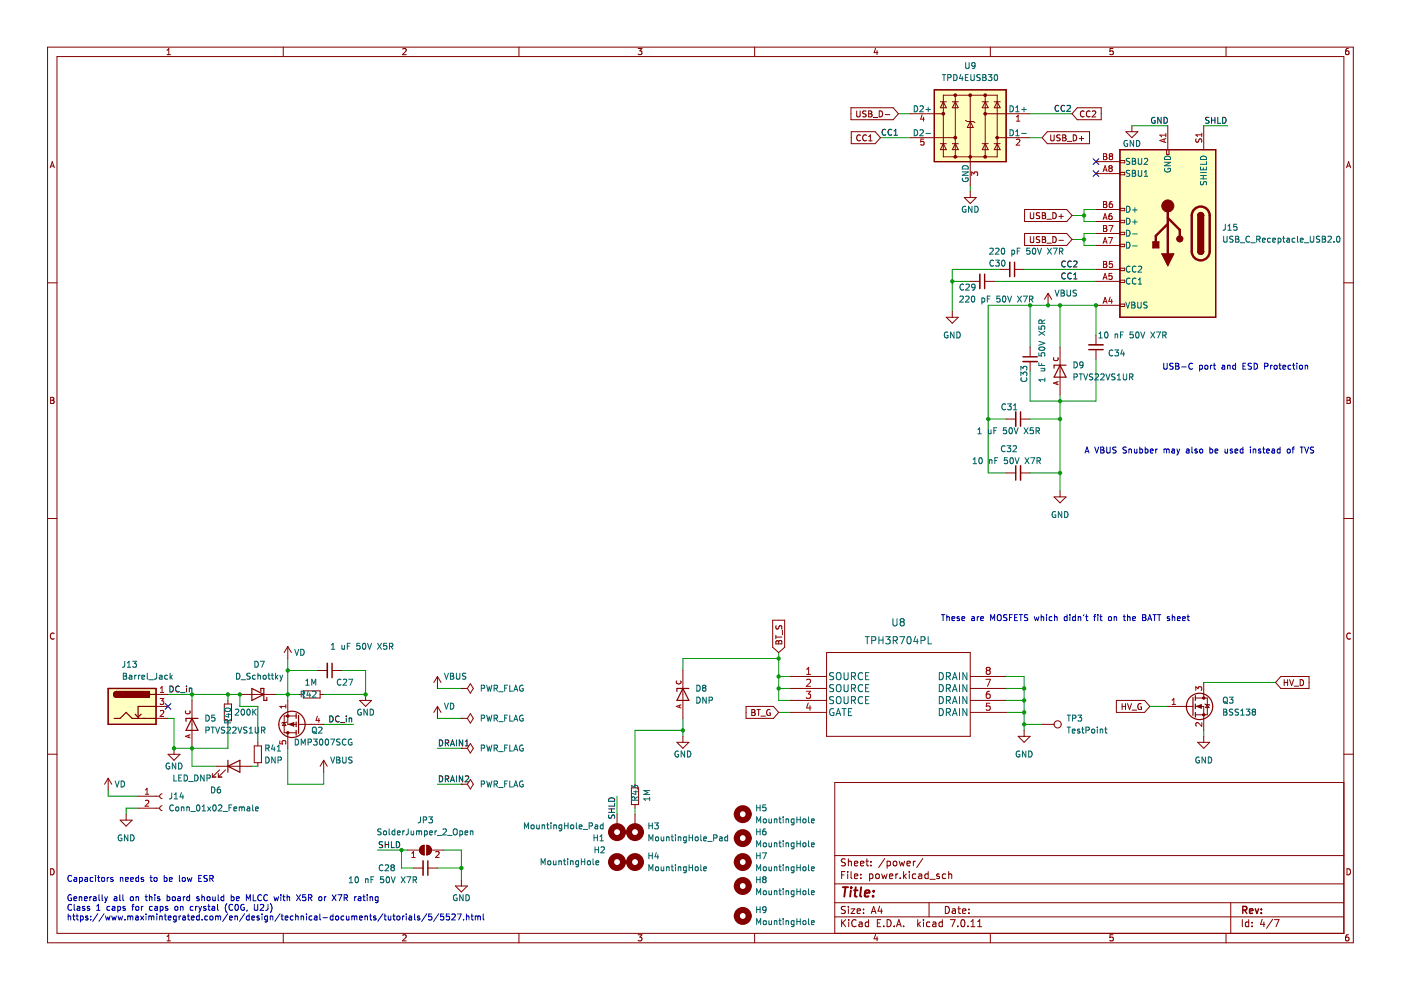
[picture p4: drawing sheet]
<svg xmlns="http://www.w3.org/2000/svg" width="297mm" height="210mm" viewBox="0 0 297 210" stroke-linecap="round" stroke-linejoin="round" font-family="sans-serif">
<g fill="none" stroke="#840000" stroke-width=".21">
<path d="M10.1 10h276.8v189.9h-276.8zM12.1 12h272.8v185.9h-272.8zM35.4 11.6h.8M35.4 10.7l.4-.4v1.3M60.1 10v2M85.4 10.4l.5-.1 .2 .4-.8 .9h.8M110 10v2M135.3 10.3h.8l-.4 .5 .3 .1v.6l-.1 .1-.6-.1M160 10v2M185.6 10.2l-.3 1h.8M185.9 10.7v.9M210 10v2"/>
<path d="M236 10.3h-.6l-.1 .6 .6-.1 .1 .7-.2 .1-.5-.1M259.9 10v2M285.9 10.3h-.4l-.2 .3v.7l.2 .3 .5-.1-.1-.7h-.4l-.2 .2M10.6 35.6l.5-1.3 .4 1.3M10.8 35.2h.6M285.5 35.6l.4-1.3 .5 1.3M285.6 35.2h.6M10.1 60h2M284.9 60h2M10.7 84.2h.5l.2 .3-.2 .4 .2 .1 .1 .3-.3 .2h-.5zM10.7 84.9h.5M285.6 84.2h.4l.3 .3-.3 .4 .3 .1v.3l-.2 .2h-.5z"/>
<path d="M285.6 84.9h.4M10.1 109.9h2M284.9 109.9h2M11.5 134.3a.58 .58 0 0 0-.8 .6 .58 .58 0 0 0 .8 .5M286.3 134.3a.58 .58 0 0 0-.8 .6 .58 .58 0 0 0 .8 .5M10.1 159.9h2M284.9 159.9h2M284.9 165.9h-107.9v32M10.7 184.2a.66 .66 0 0 1 .8 .6 .66 .66 0 0 1-.8 .7zM35.4 198.6l.4-.4v1.3M35.4 199.5h.8M60.1 197.9v2"/>
<path d="M85.4 198.3l.5-.1 .2 .4-.8 .9h.8M110 197.9v2M135.3 198.2h.8l-.4 .5 .3 .1v.6l-.1 .1-.6-.1M160 197.9v2M177 194.4h107.9M177 191.4h107.9M177 187.4h107.9M177 181.4h107.9M178.4 195v1.5M178.4 185.5h.5M178.7 195.6l.6 .9M179.2 184.8h-.8v1.5"/>
<path d="M179.2 192.3l-.5-.1-.3 .1v.5l.7 .2 .1 .4-.3 .3-.5-.1M179.2 182.2l-.5-.1-.3 .1v.5l.7 .2 .1 .4-.3 .3-.5-.1M179.3 195l-.9 .8M179.7 184.8v.1M179.7 185.3v1M179.9 182.1v1.5M179.9 192.2v.1M179.9 192.7v1M179.9 182.7l.2-.1 .3 .1 .1 .9M179.9 195v.1M179.9 195.5v1M180.4 192.7h.8l-.8 1h.8"/>
<path d="M180.4 184.8v1.3l.3 .2M181.2 185.8l.7-.2-.1-.2-.4-.1-.2 .2v.7h.6M181.2 183.1l.7-.2-.1-.2-.4-.1-.2 .2v.7h.6M181.5 195.1a.71 .71 0 0 0-1 .5 .71 .71 0 0 0 .7 .9l.3-.2M181.7 193.2l.7-.2v-.2l-.5-.1-.2 .2 .1 .7h.6M182.2 195.6h.5l.1 .9M182.4 183.1l.8-.2-.1-.2-.4-.1-.3 .2 .1 .7h.6M182.5 186.1v.2M182.5 185.4v.1M182.8 195.8l-.5 .1-.2 .2 .2 .4 .5-.1M183.1 193.5v.2M183.1 192.8v.1"/>
<path d="M183.6 182.6h.6M183.8 182.1v1.3l.4 .2M184.2 195.6l-.5-.1-.3 .3 .2 .6h.6M184.2 195v1.5M184.4 185.4l.4-.1 .3 .3-.2 .6h-.5M184.4 185.3v1.5M184.7 183.4v.2M184.7 182.7v.1M184.7 193.7l.5-1.5 .5 1.5M184.9 193.3h.7M185.6 198.1l-.3 1h.8M185.7 185.4l.2-.1 .5 .1v.6l-.1 .2-.4 .1-.2-.2z"/>
<path d="M185.9 198.6v.9M186 195.7h.5M186.5 192.1l-.3 1.1h.9M186.7 195h-.7v1.5h.7M186.9 192.7v1M186.9 185.3l.3 1 .3-.7 .3 .7 .3-1M187.4 196.3v.2M187.6 182l-1.3 1.9M188.1 195a.76 .76 0 0 1 .8 .7 .76 .76 0 0 1-.8 .8zM188.1 182.6v1.5M188.1 182.7l.4-.1 .3 .3-.1 .6h-.6M188.6 185.8l.7-.2-.1-.2-.4-.1-.2 .2 .1 .7h.5"/>
<path d="M189.4 182.7l.3-.1 .4 .1 .1 .6-.2 .2-.3 .1-.3-.2zM189.6 196.3v.2M189.9 185.3v1M190.1 196.5l.5-1.5 .5 1.5M190.2 196.1h.7M190.4 185.3l-.5 .3M190.7 182.6l.2 1 .3-.7 .3 .7 .3-1M190.9 186.1v.2M191.6 196.3v.2M191.6 184.8v1.5M191.7 185.7l.5 .6M192.2 185.3l-.6 .6"/>
<path d="M192.3 183.1l.7-.2-.1-.2-.4-.1-.2 .2 .1 .7h.5M192.8 184.8v.1M192.8 185.3v1M193.7 182.6v1M194.1 182.6l-.4 .3M194.2 185.4l-.5-.1-.3 .3 .2 .6h.6M194.6 195v1.5M194.7 195.9l.5 .6M194.8 185.4h.6v.9M195.2 195.5l-.6 .6M195.4 185.6l-.5 .1-.2 .2 .2 .4 .5-.1M195.6 182l-1.2 1.9"/>
<path d="M195.8 195v.1M195.8 195.5v1M196.8 185.4l-.4-.1-.3 .3 .1 .6h.6M196.8 184.8v1.5M197 191.4v3M197.1 186.4h1.2M197.1 195.6l-.4-.1-.3 .3 .2 .6h.5M197.8 195.6h.6v.9M198.4 195.8l-.5 .1-.2 .2 .2 .4 .5-.1M199.1 185.4l-.3-.1-.2 .2v.2l.5 .2v.3h-.5M199.8 195.6l-.4-.1-.3 .3 .1 .6h.6M199.8 195v1.5"/>
<path d="M200.4 192.2a.76 .76 0 0 1 .9 .7 .76 .76 0 0 1-.9 .8zM200.5 185.4l-.4-.1-.3 .3 .1 .6h.6M201.1 185.4l.3-.1 .3 .1 .1 .9M201.1 184.8v1.5M201.5 195h1l-.6 1.5M201.9 192.8h.6l.1 .9M202.6 193l-.5 .1-.2 .2 .2 .4 .5-.1M203.1 192.7h.5M203.1 196.3v.2M203.3 192.2v1.3l.3 .2M203.9 195.1l.2-.1a.8 .8 0 0 1 .5 .7 .8 .8 0 0 1-.5 .8l-.4-.6zM204.1 193.2l.7-.2-.1-.2-.4-.1-.2 .2v.7h.6"/>
<path d="M205.2 196.3v.2M205.4 193.5v.2M205.4 192.8v.1M205.9 196.5h.8M205.9 195.4l.4-.4v1.5M207.3 196.5h.8M207.3 195.4l.4-.4v1.5M210 197.9v2M236 198.2h-.6l-.1 .6 .6-.1 .1 .7-.2 .1-.5-.1M259.9 197.9v2M260.9 191.4v6.5M263.4 195v1.5"/>
<path d="M264.8 195.6l-.5-.1-.3 .3 .2 .6h.6M264.8 195v1.5M265.5 196.3v.2M265.5 195.6v.1M267.6 194.9l-.3 1.1h.9M268 195.5v1M269.8 194.9l-1.3 1.9M270.2 195h1l-.7 1.5M285.6 184.2a.66 .66 0 0 1 .7 .6 .66 .66 0 0 1-.7 .7zM285.9 198.2l-.4 .1-.2 .2v.7l.2 .3 .5-.1-.1-.7h-.4l-.2 .2"/>
</g>
<path d="M263.5 193l.7-.1 .2-.2-.1-.4-.8-.1v1.5M263.9 193l.5 .7M264.9 193.2l.7-.2v-.3h-.5l-.2 .2 .1 .7h.6M266.1 192.7l.4 1 .4-1M267.4 193.5v.2M267.4 192.7v.2" fill="none" stroke="#840000" stroke-width=".3"/>
<path d="M178.7 188.1h1.1M179.3 188.1l-.3 2M180.4 188.8l-.2 1.3M180.5 188.1v.2M181.1 188.8h.7M181.4 188.1l-.2 1.7 .1 .2 .4 .1M182.6 188.1l-.2 1.7 .2 .3M183.4 189.4l.9-.2v-.3h-.8l-.2 .9 .3 .3 .6-.1M185.1 189.9v.2M185.2 188.9v.2" fill="none" stroke="#840000" stroke-width=".4"/>
<path d="M22.9 146h10.2v7.6h-10.2z" fill-rule="evenodd" fill="#ffffc2"/>
<path d="M22.9 146h10.2v7.6h-10.2z" fill="none" stroke="#840000" stroke-width=".25"/>
<path d="M198.1 19h15.2v15.3h-15.2z" fill-rule="evenodd" fill="#ffffc2"/>
<path d="M198.1 19h15.2v15.3h-15.2z" fill="none" stroke="#840000" stroke-width=".25"/>
<path d="M237.4 31.7h20.4v35.6h-20.4z" fill-rule="evenodd" fill="#ffffc2"/>
<path d="M237.4 31.7h20.4v35.6h-20.4zM252.9 147.9v3.8M253.4 147.5v1M253.4 149.3v1M253.4 151v1.1" fill="none" stroke="#840000" stroke-width=".25"/>
<path d="M231.8 33.7l1.2 1.2M231.8 36.2l1.2 1.2M233 33.7l-1.2 1.2M233 36.2l-1.2 1.2M35 149.2l1.2 1.2M36.2 149.2l-1.2 1.2" fill="none" stroke="#000084" stroke-width=".21"/>
<g fill="none" stroke="#009600" stroke-width=".21">
<path d="M186.7 29.2h6.3M190.5 24.1h2.5M205.7 39.3v1.3M218.4 24.1h8.9M218.4 29.2h2.5M240 26.7h7.6M255.2 26.7h5.1M201.9 59.7h3.8M210.8 59.7h21.6M212.1 57.1h-10.2v8.9M217.1 57.1h15.3M227.3 45.7h2.5"/>
<path d="M227.3 50.8h2.5M232.4 49.5h-2.6v2.5h2.6M232.4 44.4h-2.6v2.6h2.6M218.4 64.7v8.9M224.8 64.7v8.9M232.4 71.1v-6.4h-22.9v35.6h3.8M232.4 76.2v8.8h-14v-6.3M209.5 88.8h3.8M218.4 88.8h6.4M224.8 83.8v20.3M218.4 100.3h6.4M61 139.6v8.9"/>
<path d="M165.1 138.4v10.1h2.5M165.1 139.6h-20.3v2.6M35.6 147.2h15.3v2.6h3.8v7.6M35.6 152.3h1.3v6.4h11.4v-5.1M40.7 158.7v3.8h5.1M40.7 147.2v1.3M48.3 147.2v1.3M58.5 147.2h5.1M61 158.7v7.6h7.6v-2.6M61 142.2h6.4M68.6 153.6h6.4M72.4 142.2h5.1v5h-8.9"/>
<path d="M92.7 146h5.1M92.7 158.7h5.1M92.7 152.3h5.1M144.8 152.3v3.8M144.8 154.9h-10.2v11.4M165.1 151h2.5M165.1 143.4h2.5M165.1 146h2.5M213.3 151h3.8M213.3 148.5h3.8M213.3 143.4h3.8v11.5M213.3 146h3.8"/>
<path d="M217.1 153.6h3.8M243.8 149.8h3.8M255.2 144.7h15.2M255.2 154.9v1.2M22.9 167.5v1.3h6.4M29.3 171.4h-2.6v1.2M53.4 162.5h1.3M92.7 166.3h5.1M130.8 168.8v3.8M134.6 171.4v1.2M80.1 180.2h6.3M85.1 180.2v3.8h2.6"/>
<path d="M92.7 184h5.1M94 180.2h3.8v6.4"/>
</g>
<g fill="none" stroke="#0000c2" stroke-width=".21">
<path d="M246.7 77v1l.3 .3 .3-.1 .2-.2v-1M248.7 77.1h-.6v.4l.5 .2 .1 .3-.2 .3-.5-.1M249.3 77h.4l.2 .3-.2 .3 .2 .1 .1 .3-.2 .3h-.5zM249.3 77.6h.4M250.5 77.8h1M252.8 77.1a.56 .56 0 0 0-.8 .5 .56 .56 0 0 0 .8 .6M254.3 77.4v1.3M254.3 77.5l.4-.1 .3 .3-.2 .5h-.5M255.5 77.6l.2-.2 .3 .2v.6h-.5zM256.6 77.4v.9M257 77.4l-.4 .3M257.2 77.4h.5"/>
<path d="M257.4 77v1.1l.3 .2M259.1 77.5h.5l.1 .8M259.7 77.7l-.6 .3 .1 .3 .5-.1M260.3 77.4v.9M260.3 77.6l.5-.1v.8M262 77.5l-.4-.1-.2 .3 .1 .5h.5M262 77v1.3M263.5 77.6h.5M264.1 77h-.6v1.3h.6M265.3 77.1h-.6v.4l.5 .2 .1 .3-.2 .3-.5-.1M265.9 77a.64 .64 0 0 1 .7 .6 .64 .64 0 0 1-.7 .7zM268.1 77.7l.6-.1 .1-.5-.7-.1v1.3"/>
<path d="M269.4 77.4v.9M269.8 77.4l-.4 .3M270.2 77.6l.2-.2 .3 .2v.6h-.5zM271.1 77.4h.5M271.3 77v1.1l.3 .2M272 77.9l.6-.2-.1-.2-.3-.1-.2 .2 .1 .6h.4M273.7 77.5l-.4-.1-.2 .3 .1 .5h.5M274.1 77.4h.4M274.2 77v1.1l.3 .2M275 77v.1M275 77.4v.9M275.6 77.6l.1-.2 .4 .2-.1 .6h-.4z"/>
<path d="M276.7 77.6l.5-.1 .1 .8M276.7 77.4v.9M230 96.1l.5-1.3 .4 1.3M230.2 95.7h.6M232.1 94.8l.4 1.3 .5-1.3M233.4 94.8h.4l.2 .2-.2 .4 .2 .1 .1 .3-.2 .3h-.5zM233.4 95.4h.4M234.6 94.8v1l.3 .3 .3-.1 .2-.2v-1M236.6 94.8l-.6 .1v.4l.5 .2 .1 .3-.2 .3-.5-.1M238.8 94.8l-.7 .1v.4l.6 .2 .1 .3-.2 .3-.5-.1M239.4 95.3h.4l.1 .8M239.4 95.2v.9"/>
<path d="M240.5 95.2l.1 .8 .4-.1M241 95.2v.9M241.7 95.3l.3-.1 .3 .2-.2 .6h-.4M241.7 94.8v1.3M242.8 95.3l.4-.1 .2 .2-.1 .6h-.5M242.8 94.8v1.3M243.9 95.6l.6-.1-.1-.2-.3-.1-.2 .2 .1 .6h.4M245 95.2v.9M245.4 95.2l-.4 .2M246.8 95.3l.4-.1 .1 .2M246.8 95.2v.9M247.3 95.4l.2-.2 .3 .1 .1 .8"/>
<path d="M247.3 95.4v.7M248.5 95.3h.5v.8M249 95.5l-.6 .3 .2 .3 .4-.1M249.5 95.2l.3 .9M249.8 96.1l-.3 .4M250.1 95.2l-.3 .9M251.6 95.3h.4l.1 .8M252.1 95.5l-.6 .3 .2 .3 .4-.1M252.7 94.8v1.1l.2 .2M253.8 95.3l-.3-.1-.2 .2 .1 .2 .4 .1v.3h-.5M254.4 95.3l.2-.1 .4 .1-.1 .7-.5-.1zM256.5 95.3l.4-.1 .2 .2-.1 .6h-.5"/>
<path d="M256.5 94.8v1.3M257.6 95.6l.6-.1v-.2l-.4-.1-.2 .2 .1 .6h.5M259.7 95.2l.1 .8 .5-.1M260.3 95.2v.9M261.3 95.3l-.3-.1-.2 .2 .1 .2 .4 .1v.3h-.5M261.8 95.6l.6-.1v-.2l-.4-.1-.2 .2 .1 .6h.5M263.5 95.3l-.3-.1-.3 .2 .2 .6h.4M263.5 94.8v1.3M265.1 94.8v.1M265.1 95.2v.9M265.7 95.3h.5l.1 .8M265.7 95.2v.9"/>
<path d="M267.3 95.3l-.3-.1-.2 .2 .1 .2 .4 .1v.3h-.5M267.7 95.2h.5M267.9 94.8v1.1l.3 .2M268.6 95.6l.6-.1-.1-.2-.4-.1-.1 .2v.6h.5M269.7 95.3h.5v.8M270.2 95.5l-.6 .3 .2 .3 .4-.1M271.4 95.3l-.4-.1-.2 .2 .1 .6h.5M271.4 94.8v1.3M273 95.3l.1-.1 .4 .1-.1 .7-.4-.1zM273.9 95.2h.5M274.4 94.8l-.3 .2v1.1M275.6 94.8h.7"/>
<path d="M276 94.8v1.3M276.6 94.8l.4 1.3 .4-1.3M278.5 94.8l-.6 .1v.4l.5 .2 .1 .3-.2 .3-.5-.1M199.6 130.3h.7M199.9 130.3v1.3M200.7 130.3v1.3M200.7 130.9l.5-.1 .1 .8M201.8 131.2l.6-.2v-.2l-.4-.1-.2 .2 .1 .6h.5M203.4 130.8l-.3-.1-.2 .2 .1 .2 .4 .1v.3h-.5M203.9 131.2l.6-.2v-.2l-.4-.1-.2 .2 .1 .6h.5M206.1 130.8h.4l.1 .8M206.6 131l-.6 .3 .2 .3 .4-.1"/>
<path d="M207.2 130.7v.9M207.6 130.7l-.4 .3M207.9 131.2l.6-.2v-.2l-.4-.1-.2 .2 .1 .6h.5M210 131.6v-1.3l.5 .9 .4-.9v1.3M211.5 130.5l.2-.2a.43 .43 0 0 1 .6 .4v.5a.42 .42 0 0 1-.4 .4 .42 .42 0 0 1-.5-.4zM213.5 130.4h-.7v.4l.6 .2 .1 .4-.3 .2-.4-.1M214 130.9h.5M214.6 130.3h-.6v1.3M215.1 130.9h.4M215.7 130.3h-.6v1.3h.6M216.1 130.3h.7M216.4 130.3v1.3"/>
<path d="M217.9 130.4h-.7v.4l.6 .2 .1 .4-.2 .2-.5-.1M219.3 130.7l.2 .9 .3-.6 .2 .6 .3-.9M220.7 130.9l.5-.1 .1 .8M220.7 130.3v1.3M221.9 130.3v.1M221.9 130.7v.9M223 130.8l-.3-.1-.3 .3 .2 .5h.4M223.6 130.9l.5-.1v.8M223.6 130.3v1.3M226.2 130.8l-.3-.1-.3 .3 .2 .5h.4M226.2 130.3v1.3M226.8 130.3v.1"/>
<path d="M226.8 130.7v.9M228 130.8l-.4-.1-.2 .3 .1 .5h.5M228 130.3v1.3M228.6 130.9l.5-.1v.8M228.6 130.7v.9M229.8 130.3l-.1 .3M230.2 130.7h.5M230.4 130.3v1.1l.3 .2M231.9 130.7h.4M232.3 130.3l-.3 .2v1.1M232.8 130.3v.1M232.8 130.7v.9"/>
<path d="M233.2 130.7h.5M233.4 130.3v1.1l.3 .2M235.1 130.9l.1-.2 .4 .2-.1 .6h-.4zM236.2 130.9l.5-.1 .1 .8M236.2 130.7v.9M238.1 130.7h.5M238.3 130.3v1.1l.3 .2M239.1 130.9l.4-.1 .1 .8M239.1 130.3v1.3M240.1 131.2l.6-.2v-.2l-.4-.1-.2 .2 .1 .6h.5M242.3 130.3h.4l.2 .3-.2 .3 .2 .1 .1 .4-.3 .2h-.4zM242.3 130.9h.4"/>
<path d="M243.3 131.6l.5-1.3 .4 1.3M243.5 131.2h.6M244.4 130.3h.8M244.8 130.3v1.3M245.4 130.3h.7M245.8 130.3v1.3M247.9 130.8l-.3-.1-.1 .2v.2l.4 .1v.3h-.4M248.5 130.9l.5-.1 .1 .8M248.5 130.3v1.3M249.6 131.2l.6-.2v-.2l-.4-.1-.2 .2 .1 .6h.5M250.7 131.2l.6-.2v-.2l-.4-.1-.2 .2 .1 .6h.5M251.7 130.7h.5"/>
<path d="M251.9 130.3v1.1l.3 .2M14.5 193.8v1.3M14.5 194.3h.4l.1 .8M15.1 189.8a.58 .58 0 0 0-.7 .5 .58 .58 0 0 0 .8 .5v-.4h-.3M15.2 185.7a.56 .56 0 0 0-.8 .5 .56 .56 0 0 0 .8 .6M15.2 191.9a.56 .56 0 0 0-.8 .5 .56 .56 0 0 0 .8 .5M15.4 194.2h.5M15.6 193.8v1.1l.3 .2M15.7 190.5l.6-.1-.1-.2-.4-.1-.1 .2v.6h.5M15.7 186.1h.5l.1 .8M15.7 191.7v1.1l.2 .2M16.1 194.2h.5"/>
<path d="M16.3 186.3l-.6 .3 .1 .3 .5-.1M16.3 193.8v1.1l.3 .2M16.4 192.2h.5v.8M16.8 190.2h.5l.1 .8M16.8 190.1v.9M16.9 186.1l.3-.1 .3 .3-.1 .5h-.5M16.9 186v1.3M16.9 192.5l-.6 .2 .2 .3h.4M17.1 194.3l.3-.1 .3 .3-.2 .5h-.4M17.1 194.2v1.3M17.9 190.5l.6-.1-.1-.2-.3-.1-.2 .2 .1 .6h.4M18 192.2h-.3l-.2 .1v.2l.5 .2v.3h-.5"/>
<path d="M18 186.1h.5l.1 .8M18.6 186.3l-.6 .3 .1 .3 .5-.1M18.6 194.3l-.3-.1-.2 .2 .1 .2 .4 .1v.3h-.5M19 192.2h-.3l-.2 .1 .1 .2 .4 .2v.3h-.5M19 190.1v.9M19.2 194.9v.2M19.2 194.3v.1M19.4 190.1l-.4 .3M19.7 186.1l-.4-.1-.2 .3 .1 .5h.5M19.8 190.2h.5l.1 .8M20.3 185.6v.1M20.3 186v.9"/>
<path d="M20.4 190.4l-.6 .3 .2 .3 .4-.1M20.5 192.1l.4-.4v1.3M20.5 193h.7M20.7 186h.5M20.7 193.7l-1 1.7M20.9 185.6v1.1l.3 .2M21 189.7v1.1l.2 .2M21.6 186.2l.2-.2 .3 .2v.6h-.5zM21.6 189.7v1.1l.2 .2M22.1 193.7l-1.1 1.7M22.2 190.1l.3 .9M22.4 194.2l.2 .9 .3-.6 .2 .6 .2-.9"/>
<path d="M22.5 191l-.3 .4M22.7 186v.9M22.8 190.1l-.3 .9M23.1 186l-.4 .3M23.3 192.2h-.4l-.2 .2 .1 .6h.5M23.7 194.2l.2 .9 .3-.6 .2 .6 .3-.9M23.8 192.2h.5l.1 .8M23.9 186.1l-.3-.1-.1 .2v.2l.4 .1v.3h-.4M24.2 190.2h.5l.1 .8M24.4 192.5l-.6 .2 .1 .3h.5M24.8 190.4l-.6 .3 .2 .3 .4-.1M25 192.2h.3l.3 .2-.1 .6h-.5"/>
<path d="M25 192.2v1.2M25 194.2l.3 .9 .2-.6 .3 .6 .2-.9M25.4 189.7v1.1l.2 .2M25.5 186.2l.5-.1 .1 .8M25.5 186v.9M26.1 189.7v1.1l.1 .2M26.5 194.9v.2M26.5 192.2h-.3l-.1 .1v.2l.4 .2v.3h-.4M26.6 186.5l.6-.2-.1-.2-.3-.1-.2 .2 .1 .6h.4M27.1 194.3l.3-.1 .2 .2M27.1 194.2v.9M27.6 194.4v.7"/>
<path d="M27.6 194.4l.2-.2 .3 .1 .1 .8M27.7 190.2l.2-.1 .3 .1v.7l-.5-.1zM27.7 186.5l.6-.2-.1-.2-.3-.1-.2 .2v.6h.5M27.9 192.2h.5M28.4 191.7l-.3 .2v1.1M28.8 194.3h.5v.8M28.8 190.2h.5l.1 .8M28.8 190.1v.9M28.8 192.3l.2-.1 .4 .1-.1 .7-.5-.1zM29.3 194.5l-.6 .3 .2 .3 .4-.1M29.4 186.1l-.4-.1-.2 .3 .1 .5h.5M29.4 185.6v1.3"/>
<path d="M29.8 194.2l.7 .9M30 192.2v.8M30.3 192.2l-.3 .2M30.4 186.1l-.3-.1-.2 .2 .1 .2 .4 .1v.3h-.5M30.5 194.2l-.7 .9M30.8 190.1h.5M31 189.7v1.1l.3 .2M31 193.8v.1M31 194.2v.9M31.6 194.3l.3-.1 .2 .2M31.6 194.2v.9M31.7 190.2h.5v.8"/>
<path d="M31.7 189.7v1.3M31.8 186h.5M32 185.6v1.1l.3 .2M32.1 194.4l.2-.2 .3 .1v.8M32.1 194.4v.7M32.3 192.2h-.4l-.2 .2 .1 .6h.5M32.7 186.2l.2-.2 .3 .2v.6h-.5zM32.8 189.7v.1M32.8 190.1v.9M32.8 192.2h.5l.1 .8M33.2 193.8v.1M33.2 194.2v.9"/>
<path d="M33.4 192.5l-.6 .2 .1 .3h.5M33.9 190.2l-.3-.1-.2 .2v.2l.5 .1v.3h-.5M33.9 194.3h.4l.1 .8M33.9 194.2v.9M34 192.2h.3l.3 .2-.1 .6h-.5M34 192.2v1.2M34.8 186.1l.4-.1 .2 .3-.1 .5h-.5M34.8 185.6v1.3M34.8 194.2h.5M35 193.8v1.1l.3 .2M35.4 189.7v1.3M35.4 190.2l.4-.1 .2 .3-.1 .5h-.5"/>
<path d="M35.5 192.2h-.3l-.1 .1v.2l.4 .2v.3h-.4M35.7 194.6l.6-.1-.1-.2-.4-.1-.1 .2v.6h.5M35.9 186.5l.6-.2v-.2l-.4-.1-.2 .2 .1 .6h.5M36.6 190.2l.2-.1 .3 .1v.7l-.5-.1zM37.1 192.3l.2-.1 .4 .1-.1 .7-.5-.1zM37.4 194.3l-.4-.1-.2 .3 .1 .5h.5M37.4 194.2v1l-.3 .3-.3-.1M37.7 190.2h.5l.1 .8M38 194.2v.9M38 185.6v1.1l.2 .2M38.3 190.4l-.6 .3 .1 .3 .5-.1M38.3 192.2v.8"/>
<path d="M38.3 192.3l.4-.1 .1 .8M38.3 194.2l-.3 .3M38.7 186.2l.2-.2 .3 .2v.6h-.5zM38.8 194.3h.4l.1 .8M38.9 190.1v.9M39.2 190.1l-.3 .3M39.3 194.5l-.6 .3 .2 .3 .4-.1M39.7 186l.3 .9 .2-.6 .2 .6 .3-.9M39.7 194.2h.5M39.9 193.8v1.1l.3 .2M40.2 190.2l-.4-.1-.2 .3 .1 .5h.5M40.2 189.7v1.3"/>
<path d="M40.6 194.6l.6-.1-.1-.2-.4-.1-.1 .2v.6h.5M40.9 192.2h-.3l-.3 .2 .1 .6h.5M41.5 192.2v.8M41.8 192.2l-.3 .2M42.1 186.2h.5M42.1 192.2l.3 .8M42.2 190.2l-.3-.1-.2 .2 .1 .2 .4 .1v.3h-.5M42.3 194.3l-.4-.1-.2 .3 .1 .5h.5M42.3 193.8v1.3M42.4 193l-.3 .4M42.7 192.2l-.3 .8M42.7 185.6h-.6v1.3h.6"/>
<path d="M42.8 190.2h.5v.8M42.8 189.7v1.3M42.9 194.9v.2M43.6 192.2h-.3l-.1 .1v.2l.4 .2v.3h-.4M43.9 190.2l.2-.1 .4 .1-.1 .7-.5-.1zM43.9 185.7h-.6v.4l.5 .2 .1 .3-.2 .3-.5-.1M44 194.3l-.4-.1-.2 .3 .1 .5h.5M44.1 192.2h.5M44.2 191.7v1.1l.4 .2M44.5 186.3l.6-.1 .1-.5-.7-.1v1.3M44.6 194.3l.1-.1 .4 .1-.1 .7-.4-.1zM44.8 186.3l.4 .6"/>
<path d="M45 192.2h.5v.8M45.1 190.1l.1 .8 .4-.1M45.5 192.5l-.6 .2 .2 .3h.4M45.6 190.1v.9M45.7 194.3l.4-.1 .1 .2M45.7 194.2v.9M46.1 191.7v1.1l.2 .2M46.2 189.7v1.1l.2 .2M46.2 194.4l.2-.2 .3 .1 .1 .8M46.2 194.4v.7M47.5 190.2l-.4-.1-.3 .3 .2 .5h.5M47.5 189.7v1.3"/>
<path d="M48.1 191.6a1.46 1.46 0 0 0 0 1.9M48.3 193.7l-1.1 1.7M48.7 194.6l.6-.1-.1-.2-.4-.1-.1 .2v.6h.5M49 190.2l.4-.1 .2 .3-.1 .5h-.5M49 189.7v1.3M49.3 191.9a.56 .56 0 0 0-.8 .5 .56 .56 0 0 0 .8 .5M49.8 194.2v.9M49.8 194.3h.5l.1 .8M49.9 191.9l.2-.2a.68 .68 0 0 1 .5 .7 .68 .68 0 0 1-.5 .6l-.3-.5zM50.1 190.5l.6-.1v-.2l-.4-.1-.2 .2 .1 .6h.5M51.7 191.8a.58 .58 0 0 0-.7 .6 .58 .58 0 0 0 .8 .5v-.4h-.2M51.9 193.7l-1.1 1.7"/>
<path d="M52.2 191v-1.3l.5 .9 .4-.9v1.3M52.4 193l-.1 .2M52.8 194.3l-.3-.1-.3 .3 .1 .5h.5M52.8 193.8v1.3M53.4 194.6l.6-.1-.1-.2-.3-.1-.2 .2v.6h.5M53.7 189.7v1.3h.6M53.9 191.7v1.1l.3 .2h.3l.1-.2v-1.1M54.9 194.3l-.3-.1-.1 .2v.2l.4 .1v.3h-.4M55.2 191.9l.5-.2 .2 .4-.8 .9h.8M55.4 189.8a.56 .56 0 0 0-.8 .5 .56 .56 0 0 0 .8 .5M55.6 193.8v.1M55.6 194.2v.9"/>
<path d="M56.7 189.8a.56 .56 0 0 0-.8 .5 .56 .56 0 0 0 .8 .5M56.7 194.3l-.4-.1-.2 .3 .1 .5h.5M56.7 194.2v1l-.2 .3-.3-.1M56.8 191.7v1.1l-.5 .2M57.3 191.6a1.46 1.46 0 0 1 0 1.9M57.3 194.3h.5v.8M57.3 194.2v.9M58.1 190.1l.2 .9 .3-.6 .2 .6 .3-.9M59.4 193.7l-1.1 1.7M59.5 189.7v.1M59.5 190.1v.9M59.6 194.2h.5"/>
<path d="M59.8 193.8v1.1l.3 .2M60 190.1h.4M60.1 189.7v1.1l.3 .2M60.4 194.6l.7-.1-.1-.2-.4-.1-.2 .2 .1 .6h.5M60.9 190.2h.5v.8M60.9 189.7v1.3M62.1 194.3l-.3-.1-.3 .3 .2 .5h.4M62.7 194.3h.5v.8M62.7 193.8v1.3M62.9 189.7l.8 1.3M63.7 189.7l-.8 1.3M63.8 194.3h.5l.1 .8"/>
<path d="M63.8 194.2v.9M64.8 189.7h-.6l-.1 .6 .6-.1 .1 .6-.2 .2-.5-.2M65 193.8v.1M65 194.2v.9M65.4 190.4l.6-.1 .1-.5-.7-.1v1.3M65.7 190.4l.4 .6M66.1 194.3l-.3-.1-.3 .3 .1 .5h.5M66.7 194.3h.5v.8M67.2 194.5l-.6 .3 .2 .3 .4-.1M67.6 190.2l.2-.1 .4 .1-.1 .7-.5-.1zM67.8 193.8v1.1l.2 .2M68.5 194.6h1"/>
<path d="M68.8 190.1v.9M69.2 190.1l-.4 .3M70.4 189.7l.9 1.3M70.6 194.3l-.4-.1-.2 .3 .1 .5h.5M70.6 193.8v1.3M71.2 194.3l.2-.1 .4 .1-.1 .7-.5-.1zM71.3 189.7l-.9 1.3M71.6 189.7h.9l-.6 1.3M72.9 194.3l-.4-.1-.2 .3 .1 .5h.5M73 190.4l.6-.1v-.5l-.6-.1v1.3M73.3 190.4l.4 .6M73.4 194.2l.1 .8 .5-.1"/>
<path d="M74 194.2v.9M74.6 194.3l.4-.1 .1 .2M74.6 194.2v.9M75.1 194.4l.2-.2 .3 .1 .1 .8M75.1 194.4v.7M75.2 190.1v.9M75.6 190.1l-.4 .3M76 190.2h.5v.8M76.2 194.6l.6-.1v-.2l-.4-.1-.2 .2 .1 .6h.5M76.5 190.4l-.6 .3 .2 .3 .4-.1M76.9 190.1h.5M77.1 189.7v1.1l.3 .2"/>
<path d="M77.4 194.3h.5v.8M77.4 194.2v.9M77.9 189.7v.1M77.9 190.1v.9M78.3 194.2h.5M78.5 190.2h.4l.1 .8M78.5 190.1v.9M78.5 193.8v1.1l.3 .2M79.7 194.3l-.3-.1-.2 .2v.2l.5 .1v.3h-.5M80.2 190.2l-.4-.1-.3 .3 .2 .5h.5M80.2 190.1v1.1l-.3 .2-.3-.1M81.2 193.7l-1.1 1.7"/>
<path d="M81.4 194.2h.5M81.6 193.8v1.1l.3 .2M82.3 194.2l.1 .8 .5-.1M82.9 194.2v.9M83.3 194.2h.5M83.5 193.8v1.1l.3 .2M84.2 194.3l.2-.1 .3 .1v.7l-.5-.1zM85.4 194.2v.9M85.7 194.2l-.3 .3M86.1 193.8v.1M86.1 194.2v.9M86.7 194.3h.5l.1 .8"/>
<path d="M87.3 194.5l-.6 .3 .2 .3 .4-.1M87.9 193.8v1.1l.2 .2M89 194.3l-.3-.1-.2 .2 .1 .2 .4 .1v.3h-.5M90.5 193.7l-1.1 1.7M91.5 193.8h-.6v.6l.6-.1v.6l-.2 .2-.4-.2M93 193.7l-1.1 1.7M94.1 193.8h-.7v.6l.6-.1 .1 .6-.2 .2-.5-.2M95.3 193.8h-.6l-.1 .6 .6-.1 .1 .6-.2 .2-.5-.2M95.8 193.9l.5-.1 .2 .3-.8 1h.8M97 193.8h.8l-.5 1.3M98.3 194.9v.2M98.9 194.3h.5v.8"/>
<path d="M98.9 193.8v1.3M99.9 194.2h.4M100 193.8v1.1l.3 .2M100.8 194.3l.3-.1 .2 .2M100.8 194.2v.9M101.3 194.4l.2-.2 .3 .1 .1 .8M101.3 194.4v.7M102.5 193.8v1.1l.1 .2"/>
</g>
<g fill="none" stroke="#0f0f0f" stroke-width=".21">
<path d="M187.8 27.5a.56 .56 0 0 0-.8 .5 .56 .56 0 0 0 .8 .6M189.1 27.5a.56 .56 0 0 0-.8 .5 .56 .56 0 0 0 .8 .6M189.6 28.7h.7M189.6 27.8l.3-.4v1.3M224.5 22.5a.56 .56 0 0 0-.8 .5 .56 .56 0 0 0 .8 .5M225.7 22.5a.56 .56 0 0 0-.8 .5 .56 .56 0 0 0 .8 .5M226.2 22.5l.5-.2 .2 .4-.7 .9h.7M244.9 24.9a.58 .58 0 0 0-.8 .6 .58 .58 0 0 0 .8 .5v-.4h-.2M246.2 24.9v1.2l-.7-1.2v1.2M246.8 24.9a.64 .64 0 0 1 .7 .6 .64 .64 0 0 1-.7 .6zM256.3 24.9l-.6 .1v.4l.5 .2 .1 .3-.2 .2h-.5M256.9 24.9v1.2"/>
<path d="M256.9 25.5h.7M257.6 24.9v1.2M258.2 24.9v1.2h.6M259.2 24.9a.64 .64 0 0 1 .8 .6 .64 .64 0 0 1-.8 .6zM225.9 55.5a.56 .56 0 0 0-.8 .5 .56 .56 0 0 0 .8 .5M225.9 58a.56 .56 0 0 0-.8 .5 .56 .56 0 0 0 .8 .5M227.1 55.5a.56 .56 0 0 0-.7 .5 .56 .56 0 0 0 .7 .5M227.1 58a.56 .56 0 0 0-.7 .5 .56 .56 0 0 0 .7 .5M227.6 55.5l.5-.2 .3 .4-.8 .9h.8M227.6 59.1h.8M227.6 58.2l.4-.3v1.2M36 145.5a.64 .64 0 0 1 .8 .6 .64 .64 0 0 1-.8 .6z"/>
<path d="M38 145.6a.56 .56 0 0 0-.8 .5 .56 .56 0 0 0 .8 .5M38.3 146.8h.9M39.5 145.5v.1M39.5 145.9v.8M40.1 145.9v.8M40.1 146l.5-.1 .1 .8M69.9 151.8a.64 .64 0 0 1 .8 .6 .64 .64 0 0 1-.8 .7zM71.9 151.9a.56 .56 0 0 0-.8 .5 .56 .56 0 0 0 .8 .5M72.2 153.2h.9M73.4 151.8v.1M73.4 152.2v.9M74 152.2v.9"/>
<path d="M74 152.3h.5l.1 .8M93.1 156.9a.64 .64 0 0 1 .8 .6 .64 .64 0 0 1-.8 .6zM94.4 157.5h.6l.1-.5-.7-.1v1.2M94.7 157.5l.4 .6M95.5 158.1l.4-1.2 .5 1.2M95.6 157.8h.6M96.8 156.9v1.2M98.1 156.9v1.2l-.7-1.2v1.2M98.6 158.1h.8M98.6 157.2l.4-.3v1.2M81.1 178.5l-.6 .1v.3l.5 .3 .1 .3-.2 .2h-.5M81.7 178.5v1.2"/>
<path d="M81.7 179.1h.7M82.4 178.5v1.2M83 178.5v1.2h.6M84 178.5a.64 .64 0 0 1 .8 .6 .64 .64 0 0 1-.8 .6zM93.1 164.5a.64 .64 0 0 1 .8 .6 .64 .64 0 0 1-.8 .7zM94.4 165.2l.6-.1 .1-.5-.7-.1v1.3M94.7 165.2l.4 .6M95.5 165.8l.4-1.3 .5 1.3M95.6 165.4h.6M96.8 164.5v1.3M98.1 164.5v1.3l-.7-1.3v1.3M98.6 164.6l.5-.1 .3 .4-.8 .9h.8"/>
<path d="M129 172.2h1.3M129 171.5h1.3M129.1 172.8l.1 .6h.3l.3-.5 .3-.1 .2 .2v.5M129.1 169.4a.68 .68 0 0 1 .8-.2 .68 .68 0 0 1 .4 .7h-1.3zM129.6 171.5v.7M130.3 170.3v.6h-1.3"/>
</g>
<g fill="none" stroke="#840000" stroke-width=".21">
<path d="M180.4 22.8h9l1.1 1.3-1.1 1.3h-9zM180.5 27.9h5.1l1.1 1.3-1.1 1.3h-5.1zM181.6 23.5v1l.3 .3 .3-.1 .2-.2v-1M182.4 28.7a.56 .56 0 0 0-.8 .5 .56 .56 0 0 0 .8 .5M183.6 23.6h-.6v.4l.5 .2 .1 .3-.2 .3-.5-.1M183.7 28.7a.56 .56 0 0 0-.8 .5 .56 .56 0 0 0 .8 .5M184.2 23.5h.4l.2 .3-.2 .3 .2 .1 .1 .3-.2 .3h-.5zM184.2 24.1h.4M184.2 29.9h.7M184.2 29l.3-.4v1.3M185.1 24.9h1M186.4 23.5a.64 .64 0 0 1 .7 .7 .64 .64 0 0 1-.7 .6z"/>
<path d="M187.7 24.3h1M222.1 27.9h8.9v2.6h-8.9l-1.2-1.3zM222.8 28.6v1l.2 .3 .4-.1 .1-.2v-1M224.8 28.7h-.7v.4l.5 .2 .2 .3-.3 .3-.5-.1M225.3 28.6h.4l.3 .2-.3 .4 .3 .1v.3l-.2 .3h-.5zM225.3 29.2h.4M226.3 30h.9M227.5 28.6a.64 .64 0 0 1 .8 .6 .64 .64 0 0 1-.8 .7zM228.4 22.8h5.1v2.6h-5.1l-1.1-1.3zM228.8 29.4h1M229.3 28.9v1M229.8 23.6a.56 .56 0 0 0-.7 .6 .56 .56 0 0 0 .7 .5"/>
<path d="M231.1 23.6a.56 .56 0 0 0-.8 .6 .56 .56 0 0 0 .8 .5M231.6 23.6l.5-.1 .2 .4-.8 .9h.8M217.2 49.5h9l1.1 1.3-1.1 1.2h-9zM217.2 44.4h9l1.1 1.3-1.1 1.3h-9zM218.4 45.1v1l.3 .3 .4-.1 .1-.2v-1M218.4 50.2v1l.3 .2h.4l.1-.2v-1M220.4 50.2l-.6 .1v.4l.5 .2 .1 .3-.2 .2h-.5M220.4 45.2h-.6v.4l.5 .2 .1 .3-.2 .3-.5-.1M221 50.2h.4l.3 .2-.3 .4 .3 .1v.3l-.2 .2h-.5zM221 45.1h.4l.3 .2-.3 .4 .3 .1v.3l-.2 .3h-.5zM221 50.8h.4M221 45.7h.4"/>
<path d="M222 51.6h.9M222 46.5h.9M223.2 50.2a.64 .64 0 0 1 .8 .6 .64 .64 0 0 1-.8 .6zM223.2 45.1a.64 .64 0 0 1 .8 .6 .64 .64 0 0 1-.8 .7zM224.5 51h1M224.5 45.9h1M225 45.4v1M213.3 88.8h2.1M216.4 88.8h2M213.3 100.3h2.1M216.4 100.3h2M223.5 105.4h2.5l-1.2 1.2z"/>
<path d="M224.8 104.1v1.3M163.8 131.5h2.6v5.7l-1.3 1.2-1.3-1.2zM164.5 134.7v.7M164.5 135.1h1.3M164.6 136l.3-.1 .2 .2 .1-.2 .3-.1 .3 .2v.5h-1.3zM164.6 132.7v.6h.4l.2-.5 .3-.1 .3 .2-.1 .5M165.1 136.1v.4M165.9 133.6v1M158.2 149.8h5.8l1.1 1.2-1.1 1.3h-5.8zM159.4 150.4h.4l.3 .3-.3 .3 .3 .2v.3l-.2 .2h-.5zM159.4 151h.4M160.5 150.4h.7"/>
<path d="M160.8 150.4v1.3M161.3 151.8h1M163.3 150.5a.58 .58 0 0 0-.8 .6 .58 .58 0 0 0 .8 .5v-.4h-.2M215.9 156.1h2.5l-1.3 1.3zM217.1 154.9v1.2M220.9 153.6h2.6M236.7 148.5h6l1.1 1.3-1.1 1.2h-6zM237.9 149.2v1.2M237.9 149.8h.7M238.6 149.2v1.2M239.1 149.2l.4 1.2 .4-1.2M240 150.6h1"/>
<path d="M242 149.2a.58 .58 0 0 0-.8 .6 .58 .58 0 0 0 .8 .5v-.4h-.2M250.1 149.8h2.8M253.4 149.8h1.8v2.5M253.4 148h2.6v3.6h-2.6M253.9 157.4h2.6l-1.3 1.3zM255.2 147.2v.8M255.2 156.1v1.3M271.6 143.4h5.9v2.6h-5.9l-1.2-1.3zM272.3 144.1v1.3M272.3 144.7h.7M273 144.1v1.3M273.4 144.1l.4 1.3 .5-1.3"/>
<path d="M274.4 145.5h1M275.7 144.1a.64 .64 0 0 1 .7 .6 .64 .64 0 0 1-.7 .7z"/>
<circle cx="224.2" cy="153.6" r=".76"/>
</g>
<g fill="none" stroke="#006464" stroke-width=".21">
<path d="M206.3 98.3h.8M206.3 97.4l.4-.4v1.3M207.3 92h.8M207.3 91.1l.4-.4v1.3M207.7 97.2l.1-.2a.68 .68 0 0 1 .5 .7 .68 .68 0 0 1-.5 .6l-.3-.5zM209.6 91.1v.8l.5-.1M209.8 97.5v.8M209.8 97.6l.5-.1v.8M210.1 91.1v.9M210.7 91.3h.4M210.9 97.6h.4M211.3 90.7h-.6v1.3"/>
<path d="M211.5 97h-.6v1.3M213.1 94.6a.56 .56 0 0 0-.8 .5 .56 .56 0 0 0 .8 .6M213.2 85.7a.56 .56 0 0 0-.8 .6 .56 .56 0 0 0 .8 .5M213.4 90.7h-.6l-.1 .6 .6-.1 .1 .6-.2 .2-.5-.2M213.5 94.5h.8l-.4 .5 .3 .1v.6l-.1 .1-.6-.1M213.6 97h-.6l-.1 .6h.6l.1 .6-.2 .1-.5-.1M213.6 85.6h.8l-.4 .5 .3 .1v.6l-.1 .1-.6-.1M214 90.8l.2-.1a.68 .68 0 0 1 .5 .6 .68 .68 0 0 1-.5 .7l-.3-.5zM214.2 97.2l.2-.2a.68 .68 0 0 1 .5 .7 .68 .68 0 0 1-.5 .6l-.3-.5zM214.8 94.6l.5-.1 .2 .4-.8 .9h.8M214.9 86.9h.7M214.9 86l.4-.4v1.3"/>
<path d="M215 90.7l.4 1.3 .5-1.3M215.2 97l.4 1.3 .5-1.3M217.1 90.7l.9 1.3M217.3 97l.9 1.3M218 90.7l-.9 1.3M218.2 97l-.9 1.3M218.5 97h.9l-.6 1.3M219.1 90.7h-.6l-.1 .6 .6-.1 .1 .6-.2 .2-.5-.2M219.7 91.4l.6-.1v-.5l-.6-.1v1.3M219.9 97.7l.6-.1v-.4l-.6-.2v1.3M220 91.4l.4 .6M220.2 97.7l.4 .6"/>
<path d="M223.8 108.5a.58 .58 0 0 0-.8 .6 .58 .58 0 0 0 .8 .5v-.4h-.2M225.1 108.5v1.2l-.7-1.2v1.2M225.7 108.5a.64 .64 0 0 1 .7 .6 .64 .64 0 0 1-.7 .6zM216.2 159.3a.58 .58 0 0 0-.8 .6 .58 .58 0 0 0 .8 .5v-.4h-.2M217.5 159.2v1.3l-.7-1.3v1.3M218.1 159.2a.64 .64 0 0 1 .7 .7 .64 .64 0 0 1-.7 .6zM226.3 151.6h.7M226.3 154.2h.7M226.6 151.6v1.3M226.6 154.2v1.2M227.3 155l.6-.1v-.3h-.4l-.2 .2 .1 .6h.5M227.4 152.3l.6-.1 .1-.5-.7-.1v1.3"/>
<path d="M228.5 151.6h.8l-.4 .5 .4 .1v.6l-.2 .1-.6-.1M228.9 154.6h-.3l-.2 .2 .1 .1 .4 .2v.3h-.5M229.3 154.6h.5M229.5 154.2v1.1l.3 .1M230.2 154.8h.6l.1-.5-.7-.1v1.2M231.5 154.7l.2-.1 .4 .1-.1 .7-.5-.1zM232.7 154.2v.1M232.7 154.6v.8M233.3 154.7l.4-.1 .1 .8M233.3 154.6v.8M234.2 154.6h.5M234.4 154.2v1.1l.3 .1"/>
<path d="M254.2 160.6a.58 .58 0 0 0-.7 .6 .58 .58 0 0 0 .8 .5v-.5h-.2M255.6 160.5v1.3l-.7-1.3v1.3M256.2 160.5a.64 .64 0 0 1 .7 .6 .64 .64 0 0 1-.7 .7z"/>
</g>
<path d="M215.4 87.3v3.1M216.4 98.8v3" fill="none" stroke="#840000" stroke-width=".33"/>
<path d="M215.4 98.8v3M216.4 87.3v3.1" fill="none" stroke="#840000" stroke-width=".3"/>
<path d="M253.7 149.8l1-.4v.8z" fill="#840000"/>
<path d="M253.7 149.8l1-.4v.8zM255.5 149.3l1 .2M256 149.4l.4 .6h-.8z" fill="none" stroke="#840000" stroke-width=".21"/>
<circle cx="254.3" cy="149.8" r="2.79" fill="none" stroke="#840000" stroke-width=".25"/>
<circle cx="255.2" cy="151.6" r=".25" fill="#840000"/>
<circle cx="255.2" cy="151.6" r=".25" fill="none" stroke="#840000" stroke-width=".21"/>
<circle cx="255.2" cy="148" r=".25" fill="#840000"/>
<g fill="none" stroke="#840000" stroke-width=".21">
<path d="M61 137.1l-.7 1.3M61 137.1v2.5M61 137.1l.8 1.3M63.6 147.2h.7M64.3 146.5h3.6v1.5h-3.6zM67.9 147.2h.7M247.6 149.8h2.5M255.2 144.7v2.5M255.2 152.3v2.6M90 179.2a1.02 1.02 0 0 0-1.1 1 1.02 1.02 0 0 0 1.1 1.1M87.7 184h2M90.7 184h2"/>
<circle cx="255.2" cy="148" r=".25"/>
</g>
<path d="M248.5 149.4h.7M248.5 148.5l.4-.4v1.3M253.5 146.4v-.8l.5 .4 .1-.3h.6l.1 .1-.1 .6M254.8 153.2v.8l-.9-.8-.4 .3 .1 .4" fill="none" stroke="#a90000" stroke-width=".21"/>
<g fill="none" stroke="#006464" stroke-width=".21">
<path d="M62.5 137.7l.4 1.2 .4-1.2M63.8 137.7a.64 .64 0 0 1 .7 .6 .64 .64 0 0 1-.7 .6zM63.9 147.2h.6v-.5l-.6-.2v1.3M64.2 147.2l.4 .6M64.8 145.3h.8M64.8 144.4l.4-.4v1.3M65.4 146.5l-.3 .9h.8M65.7 147v.8M66.1 145.3v-1.3l.4 .9 .4-.9v1.3M66.3 146.7l.5-.2 .2 .4-.8 .9h.8M259.4 148l.3-.2a.43 .43 0 0 1 .5 .4v.5a.42 .42 0 0 1-.4 .4 .42 .42 0 0 1-.4-.4zM259.4 150.4h.5l.2 .2-.2 .4 .2 .1 .1 .3-.3 .2h-.5z"/>
<path d="M259.4 151h.5M259.6 148.8l.7 .4M260.6 147.8h.8l-.4 .5 .4 .1v.6l-.2 .1-.6-.1M261.4 150.4l-.7 .1v.3l.5 .3 .2 .3-.3 .2h-.5M262.6 150.4l-.7 .1v.3l.6 .3 .1 .3-.3 .2h-.4M263.1 151.6h.7M263.1 150.7l.3-.3v1.2M264.2 150.4h.8l-.4 .4 .3 .2v.5l-.1 .1-.6-.1M265.7 150.9l-.2 .2v.4l.2 .1h.4l.1-.2v-.3l-.2-.2M265.7 150.9l-.2-.2 .2-.3h.3l.2 .2-.2 .3M265.7 150.9h.3M74.1 187.2h.7"/>
<path d="M74.1 186.3l.3-.4v1.3M75.4 186l.2-.1a.68 .68 0 0 1 .4 .6 .68 .68 0 0 1-.4 .7l-.3-.5zM77.5 186.3v.9M77.5 186.4h.5v.8M78.7 186.5h.4M79.3 185.9h-.6v1.3M81.2 183.5a.56 .56 0 0 0-.8 .5 .56 .56 0 0 0 .8 .5M81.3 185.9h-.6l-.1 .6 .7-.1v.6l-.2 .2-.5-.2M81.7 183.5l.5-.1 .2 .3-.8 .9h.8M82 186l.2-.1a.68 .68 0 0 1 .4 .6 .68 .68 0 0 1-.4 .7l-.3-.5zM82.9 185.9l.5 1.3 .4-1.3M83.1 183.9l-.2 .2v.4l.2 .1h.4l.1-.2v-.3l-.2-.2"/>
<path d="M83.1 183.9l-.2-.2 .2-.3h.3l.2 .2-.2 .3M83.1 183.9h.3M85.1 185.9l.8 1.3M85.9 185.9l-.8 1.3M86.3 185.9h.8l-.5 1.3M87.6 186.6l.6-.1 .1-.5-.7-.1v1.3M87.9 186.6l.4 .6"/>
</g>
<path d="M89.7 182.5v3.1" fill="none" stroke="#840000" stroke-width=".33"/>
<path d="M90.7 182.5v3.1" fill="none" stroke="#840000" stroke-width=".3"/>
<path d="M89.2 179.5l.8-.3v2.1a1.02 1.02 0 0 1-1-.7 1.02 1.02 0 0 1 .2-1.1z" fill-rule="evenodd" fill="#840000"/>
<path d="M89.2 179.5l.8-.3v2.1a1.02 1.02 0 0 1-1-.7 1.02 1.02 0 0 1 .2-1.1zM90.5 179.2a1.02 1.02 0 0 1 1 1 1.02 1.02 0 0 1-1 1.1z" fill="none" stroke="#840000" stroke-width=".21"/>
<path d="M90.5 179.2a1.02 1.02 0 0 1 1 1 1.02 1.02 0 0 1-1 1.1z" fill-rule="evenodd" fill="#840000"/>
<g fill="none" stroke="#840000" stroke-width=".21">
<path d="M61 151v2.6h1.8M61 155.4v.7M62.8 151.8h-2.5v3.6h2.5M63.3 153.6h2.8M67.4 142.2h2M70.4 142.2h2M76.2 148.5h2.6l-1.3 1.3zM77.5 147.2v1.3M22.9 165l-.7 1.3M22.9 165v2.5M22.9 165l.8 1.3M25.5 173.9h2.5l-1.3 1.3z"/>
<path d="M26.7 172.6v1.3M90.5 179.2a1.02 1.02 0 0 1 1 1 1.02 1.02 0 0 1-1 1.1M86.4 180.2h2.5M91.5 180.2h2.5M96.6 187.9h2.5l-1.3 1.2zM97.8 186.6v1.3"/>
</g>
<path d="M87.3 181.8h.7M87.3 180.9l.4-.4v1.3M92.4 180.7l.5-.2 .2 .4-.8 .9h.8" fill="none" stroke="#a90000" stroke-width=".21"/>
<g fill="none" stroke="#006464" stroke-width=".21">
<path d="M70.3 137.7h.7M70.3 136.8l.3-.4v1.3M72.5 136.8v.8l.5-.1M73 136.8v.9M73.6 137h.5M74.2 136.4h-.6v1.3M76.3 136.4h-.6l-.1 .6 .6-.1 .1 .6-.2 .2-.5-.2M77 136.5l.1-.1a.68 .68 0 0 1 .5 .6 .68 .68 0 0 1-.5 .7 .84 .84 0 0 1-.1-1.2zM77.9 136.4l.5 1.3 .4-1.3M80 136.4l.9 1.3M80.9 136.4l-.9 1.3M82 136.4h-.6l-.1 .6 .6-.1 .1 .6-.2 .2-.5-.2"/>
<path d="M82.6 137.1l.6-.1v-.5l-.6-.1v1.3M82.9 137.1l.4 .6M72.3 144.1a.56 .56 0 0 0-.8 .5 .56 .56 0 0 0 .8 .6M72.8 144.1l.5-.1 .2 .4-.8 .9h.8M73.9 144h.9l-.6 1.3M76.5 150.4a.58 .58 0 0 0-.7 .6 .58 .58 0 0 0 .8 .5v-.4h-.2M77.9 150.4v1.2l-.7-1.2v1.2M78.5 150.4a.64 .64 0 0 1 .7 .6 .64 .64 0 0 1-.7 .6zM24.4 165.6l.4 1.3 .5-1.3M25.7 165.6a.64 .64 0 0 1 .7 .6 .64 .64 0 0 1-.7 .7zM25.8 177.1a.58 .58 0 0 0-.8 .6 .58 .58 0 0 0 .8 .5v-.5h-.2M27.1 177v1.3l-.7-1.3v1.3"/>
<path d="M27.7 177a.64 .64 0 0 1 .7 .6 .64 .64 0 0 1-.7 .7zM80.8 175.8l-.7 .1v.3l.6 .3 .1 .3-.2 .2-.5-.1M81.4 176.3l.1-.1 .4 .1-.1 .6h-.4zM82.5 175.7v1.1l.2 .2M83.7 176.2h-.4l-.2 .2 .1 .5h.5M83.7 175.7v1.3M84.3 176.6l.6-.1-.1-.3h-.4l-.1 .1v.6h.5M85.4 176.2v.8M85.8 176.2l-.4 .2M86.6 175.7l-.1 1.1-.4 .2M87.2 176.2v.7h.5M87.7 176.2v.8"/>
<path d="M88.3 176.3l.4-.1 .1 .1M88.3 176.2v.8M88.8 176.3l.2-.1h.3l.1 .8M88.8 176.3v.7M89.1 173.2v1.1l-.4 .2M89.8 173.9l.6-.1v-.5l-.6-.1v1.3M90 176.2h.4l.2 .2-.1 .5h-.5M90 176.2v1.2M90.9 173.2h.8l-.4 .5 .3 .1v.6l-.2 .1-.5-.1M91.1 176.6l.6-.1-.1-.3h-.3l-.2 .1v.6h.5M92.2 176.2v.8M92.6 176.2l-.4 .2"/>
<path d="M92.7 177.1h1M93.9 175.9l.5-.2 .2 .4-.7 .9h.7M94.9 177.1h1M96.2 175.9l.2-.2a.43 .43 0 0 1 .5 .5v.4a.42 .42 0 0 1-.4 .4 .42 .42 0 0 1-.4-.4zM97.5 176.2h.4l.2 .2-.1 .5h-.5M97.5 176.2v1.2M98.6 176.6l.6-.1-.1-.3h-.3l-.2 .1v.6h.5M99.7 176.3l.5-.1 .1 .8M99.7 176.2v.8M96.9 189.8a.58 .58 0 0 0-.8 .5 .58 .58 0 0 0 .8 .6v-.5h-.2M98.2 189.7v1.3l-.7-1.3v1.3M98.8 189.7a.64 .64 0 0 1 .7 .6 .64 .64 0 0 1-.7 .7z"/>
</g>
<path d="M69.4 140.6v3.1" fill="none" stroke="#840000" stroke-width=".33"/>
<path d="M70.4 140.6v3.1" fill="none" stroke="#840000" stroke-width=".3"/>
<path d="M62.8 151.3v1M62.8 153.1v1M62.8 154.9v1M63.3 151.7v3.8" fill="none" stroke="#840000" stroke-width=".25"/>
<path d="M61.3 153.6l1-.4v.8z" fill="#840000"/>
<path d="M60.3 153.2l.3 .6h-.7zM60.8 153.1l-1.1 .2M61.3 153.6l1-.4v.8z" fill="none" stroke="#840000" stroke-width=".21"/>
<circle cx="61.9" cy="153.6" r="2.79" fill="none" stroke="#840000" stroke-width=".25"/>
<circle cx="61" cy="151.8" r=".25" fill="#840000"/>
<circle cx="61" cy="151.8" r=".25" fill="none" stroke="#840000" stroke-width=".21"/>
<circle cx="61" cy="155.4" r=".25" fill="#840000"/>
<g fill="none" stroke="#840000" stroke-width=".21">
<path d="M205.7 59.7h2M208.8 59.7h2M200.6 67.3h2.6l-1.3 1.2zM201.9 66v1.3M218.4 73.6v2M218.4 76.7v2M222.2 62.2l-.7 1.3M222.2 62.2v2.5M222.2 62.2l.8 1.3M224.8 73.6v10.2M232.4 71.1v2M232.4 74.1v2.1"/>
<path d="M35.6 159.9h2.6l-1.3 1.3zM36.9 158.7v1.2M40.7 148.5v10.2M47.6 149.3h1.5v3.5h-1.5zM48.3 148.5v.8M48.3 152.8v.8M50.9 147.2h7.6M53.9 158.2h1.5v3.5h-1.5zM54.7 157.4v.8M61 148.5v2.5M61 156.1v2.6M66.1 153.6h2.5"/>
<path d="M29.3 171.4h4.6M29.3 168.8h4.6M34.4 170.8a.51 .51 0 0 0-.5 .6 .51 .51 0 0 0 .5 .5M34.4 168.3a.51 .51 0 0 0-.5 .5 .51 .51 0 0 0 .5 .5M45 164.8h.8M45 164v.8M45.8 162.5h7.6M46.3 164.8h.8M46.3 164v.8M46.5 163.2l-1.5 1.6M47.8 163.2l-1.5 1.6M54.7 161.7v.8"/>
<path d="M68.6 161.2l-.7 1.3M68.6 161.2v2.5M68.6 161.2l.8 1.3"/>
<circle cx="61" cy="155.4" r=".25"/>
</g>
<g fill="none" stroke="#a90000" stroke-width=".21">
<path d="M223.4 75.8a.45 .45 0 0 0 .5 .7 .45 .45 0 0 0 .4-.7M224.1 81v.5M224.4 80.9l-1.1 .3 1.1 .4M39.4 150.7a.45 .45 0 0 0 .4 .7 .45 .45 0 0 0 .4-.7M40 155.9v.5M40.3 155.8l-1 .3 1 .4M59.3 157.1v.6l.6 .1v-.7h.6l.1 .2-.1 .5M60.6 149.4v.7M60.6 149.8h-1.3l.4 .3M67.3 151.8l-.3 .9h.8M67.6 152.3v.9M30.8 168.4h.7"/>
<path d="M30.8 167.5l.4-.4v1.3M30.8 169.8l.5-.1 .2 .3-.7 .9h.7"/>
</g>
<g fill="none" stroke="#006464" stroke-width=".21">
<path d="M200.9 70.5a.58 .58 0 0 0-.7 .5 .58 .58 0 0 0 .8 .5v-.4h-.2M202.3 70.4v1.3l-.8-1.3v1.3M202.9 70.4a.64 .64 0 0 1 .7 .6 .64 .64 0 0 1-.7 .7zM203.5 62.9l.5-.1 .3 .3-.8 .9h.8M204.3 60.4a.56 .56 0 0 0-.8 .5 .56 .56 0 0 0 .8 .5M204.7 62.9l.5-.1 .3 .3-.8 .9h.8M204.8 60.4l.5-.2 .2 .4-.8 .9h.8M206.1 62.9l.1-.1a.68 .68 0 0 1 .5 .6 .68 .68 0 0 1-.5 .6l-.3-.4zM206.7 60.8l-.2 .2h-.4v-.6l.4-.2 .2 .3v.7l-.2 .2-.4 .1M208.2 63.3l.3-.1 .3 .2-.1 .6h-.5M208.2 63.2v1.3M209.3 63.4h.5"/>
<path d="M209.9 62.8h-.6v1.2M212 62.8h-.6l-.1 .6 .6-.1 .1 .6-.2 .1-.5-.1M212.7 62.9l.1-.1a.68 .68 0 0 1 .5 .6 .68 .68 0 0 1-.5 .6l-.3-.4zM213.6 62.8l.4 1.2 .5-1.2M215.7 62.8l.9 1.2M216.4 78.5v-.8l.5 .4 .1-.4h.6l.1 .2-.1 .6M216.4 79.7v-.8l.5 .4 .1-.4h.6l.1 .2-.1 .6M216.6 62.8l-.9 1.2M216.9 62.8h.9l-.6 1.2M218.3 63.4h.6v-.5l-.6-.1v1.2M218.6 63.4l.4 .6M220.3 69.2v.6h.6l-.1-.6h.6l.1 .1-.1 .5"/>
<path d="M220.3 74.8v.6l.6 .1-.1-.6 .6-.1 .1 .2-.1 .5M220.3 76.9v.6h1.2M220.3 72.4l1.2 .4-1.2 .4M220.3 70.2l1.2 .9M220.3 73.7a.75 .75 0 0 1 1.2 .3 .72 .72 0 0 1-1.2-.1zM220.7 78.1h.8M220.9 77.1v.4M220.9 68.6v-.7h-.5l-.1 .7h1.2M221.4 78.1l.1 .5h-.8M221.5 70.2l-1.2 .9M221.5 67.8l-.6 .4M223.7 61.5l.4 1.3 .4-1.3"/>
<path d="M225 61.5h.4l.2 .2-.2 .4 .2 .1 .1 .3-.3 .3h-.4zM225 62.1h.4M226.2 61.5v1l.3 .3 .3-.1 .2-.2v-1M227.7 76.7a.64 .64 0 0 1 .7 .7 .64 .64 0 0 1-.7 .6zM227.7 79.9h.6l.1-.5-.7-.1v1.2M228.2 61.6h-.6v.4l.5 .2 .1 .3-.2 .3-.5-.1M228.8 79.3h.7M229.2 79.3v1.2M229.6 77.3l-.2 .2h-.4v-.6l.4-.2 .2 .3v.7l-.2 .2-.4 .1M229.8 79.3l.4 1.2 .4-1.2M231.7 79.3l-.7 .1v.4l.6 .2 .1 .3-.2 .2h-.5M232.2 79.4l.5-.1 .2 .3-.8 .9h.8"/>
<path d="M233 71.7h.7M233 70.8l.3-.4v1.3M233.4 79.4l.5-.1 .2 .3-.8 .9h.8M234.3 70.5l.2-.1a.68 .68 0 0 1 .4 .6 .68 .68 0 0 1-.4 .7l-.3-.5zM234.5 79.3l.4 1.2 .4-1.2M235.9 74.3a.56 .56 0 0 0-.8 .5 .56 .56 0 0 0 .8 .5M236.4 74.2h.8l-.5 .5 .4 .1v.5l-.2 .2-.5-.2M236.4 79.3l-.7 .1v.4l.6 .2 .1 .3-.2 .2h-.5M236.4 70.8v.9M236.4 70.9h.5l.1 .8M236.9 79.6l.4-.3v1.2M237.6 71h.4"/>
<path d="M237.9 74.1l-.3 .9h.8M238.2 79.3v1l.2 .2h.4l.1-.2v-1M238.2 70.4h-.6v1.3M238.2 74.6v.9M239.5 79.9h.6l.1-.5-.7-.1v1.2M239.8 79.9l.4 .6M240.2 70.4h-.6v.6l.6-.1v.6l-.1 .2-.5-.2M240.9 70.5l.2-.1a.68 .68 0 0 1 .4 .6 .68 .68 0 0 1-.4 .7l-.3-.5zM241.9 70.4l.4 1.3 .4-1.3M244 70.4l.8 1.3M244.8 70.4l-.8 1.3M245.2 70.4h.8l-.5 1.3"/>
<path d="M246.5 71.1l.6-.1 .1-.5-.7-.1v1.3M246.8 71.1l.4 .6M216.6 80.1a.56 .56 0 0 0 .5 .8 .56 .56 0 0 0 .5-.8M221.5 80.2v.7M221.5 80.5h-1.2l.3 .4M236.9 80.5h.7M43.7 154.8h.6v-.5l-.6-.1v1.2M43.7 151.6a.64 .64 0 0 1 .7 .7 .64 .64 0 0 1-.7 .6zM44.7 154.2h.8M45.1 154.2v1.2M45.5 151.6h-.6v.6h.6v.6l-.2 .1-.4-.1M45.7 154.2l.4 1.2 .5-1.2"/>
<path d="M47.6 154.2l-.6 .1v.3l.5 .3 .1 .3-.2 .2h-.5M47.7 150.3a.75 .75 0 0 1 1.2 .3 .72 .72 0 0 1-1.3-.2zM48.1 151.5h.8M48.1 154.3l.5-.1 .3 .3-.8 .9h.8M48.3 153.3l-.1-.6-.4-.1-.2 .7h1.3M48.5 151.3v.8l-.9-.3M48.9 152.5l-.6 .5M49.3 154.3l.5-.1 .3 .3-.8 .9h.8M49.9 150.5l.5-.1 .2 .3-.8 .9h.8M50.1 142.7a.64 .64 0 0 1 .8 .7 .64 .64 0 0 1-.8 .6zM50.4 154.2l.4 1.2 .5-1.2M51.1 144.1h1"/>
<path d="M51.3 150.4h.1a.68 .68 0 0 1 .5 .6 .68 .68 0 0 1-.5 .6 .84 .84 0 0 1-.1-1.2zM52.4 154.2l-.7 .1v.3l.5 .3 .2 .3-.3 .2h-.5M52.4 150.5l.2-.1a.68 .68 0 0 1 .5 .6 .68 .68 0 0 1-.5 .6l-.3-.5zM52.8 155.4h.8M52.8 154.5l.4-.3v1.2M53.1 142.8l-.7 .1v.3l.5 .3 .2 .3-.3 .2-.5-.1M53.6 150.4v1.2M53.8 150.9l.5 .7M54 140.2a.64 .64 0 0 1 .8 .6 .64 .64 0 0 1-.8 .7zM54.1 154.2v1l.3 .2h.3l.1-.2v-1M54.1 143.2h-.3l-.3 .2 .2 .5h.4M54.3 150.4l-.7 .7"/>
<path d="M54.7 143.3l.5-.1v.8M54.7 142.7v1.3M55.2 140.2h.8l-.5 1.3M55.4 154.8h.6l.1-.5-.7-.1v1.2M55.7 154.8l.5 .6M55.8 143.3l.2-.1 .4 .1-.1 .6h-.5zM56.3 158.6h.7v-.5l-.7-.1v1.2M56.7 158.6l.4 .6M56.8 143.2h.5M57 142.7v1.1l.3 .2M57.5 143.2h.5M57.7 142.7v1.1l.3 .2"/>
<path d="M57.9 157.9l-.3 .9h.7M58.2 158.4v.8M58.4 142.7v1.3M58.6 143.5l.3 .5M58.8 159.2h.7M58.8 158.3l.3-.3v1.2M58.9 143.2l-.5 .4M59.3 143.2l.3 .8M59.6 144l-.3 .4M59.9 143.2l-.3 .8M62.6 156.7a.64 .64 0 0 1 .7 .6 .64 .64 0 0 1-.7 .7zM63.9 158v-1.3l.4 .9 .4-.9v1.3"/>
<path d="M65.3 157.4l.6-.1 .1-.5-.7-.1v1.3M66.3 154.3l.2-.1a.43 .43 0 0 1 .6 .4v.4a.42 .42 0 0 1-.5 .4 .42 .42 0 0 1-.4-.4zM66.5 155.1l.6 .5M66.5 156.7h.7l-.4 .5 .4 .1v.5l-.2 .2-.5-.2M67.6 154.3l.4-.1 .3 .3-.8 .9h.8M67.9 156.8l.1-.1a.68 .68 0 0 1 .5 .6 .68 .68 0 0 1-.5 .7l-.3-.5zM69.1 156.8l.1-.1a.68 .68 0 0 1 .5 .6 .68 .68 0 0 1-.5 .7l-.3-.5zM70.1 156.7h.8l-.5 1.3M72.1 156.8h-.7v.4l.6 .2 .1 .3-.3 .3-.4-.1M73.4 156.8a.56 .56 0 0 0-.8 .5 .56 .56 0 0 0 .8 .5M74.6 156.8a.58 .58 0 0 0-.8 .5 .58 .58 0 0 0 .8 .5v-.4h-.2M35.9 161.8a.58 .58 0 0 0-.7 .6 .58 .58 0 0 0 .8 .5v-.4h-.3"/>
<path d="M36.4 168.1l-.1 1.1-.4 .2M36.8 170.8a.56 .56 0 0 0-.8 .5 .56 .56 0 0 0 .8 .5M36.9 164.3v1.3h.6M36.9 169.4h.8M36.9 168.5l.4-.4v1.3M37.3 161.8v1.2l-.8-1.2v1.2M37.3 171.2l.2-.1 .4 .1-.1 .7-.5-.1zM37.9 161.8a.64 .64 0 0 1 .7 .6 .64 .64 0 0 1-.7 .6zM37.9 164.9h.4M38.5 168.1l-.3 .9h.7M38.5 171.2l.4-.1 .1 .8M38.5 171.1v.8"/>
<path d="M38.5 164.3h-.6v1.3h.6M38.8 168.5v.9M39 164.3a.64 .64 0 0 1 .8 .7 .64 .64 0 0 1-.8 .6zM39.6 171.2l.5-.1 .1 .8M39.6 171.1v.8M40 165.7h1M40.5 172.1h.9M41.3 164.3a.64 .64 0 0 1 .7 .7 .64 .64 0 0 1-.7 .6zM41.8 170.7h.2a.68 .68 0 0 1 .4 .6 .68 .68 0 0 1-.4 .6 .84 .84 0 0 1-.2-1.2zM42.9 171.9h.7M42.9 171l.3-.3v1.2M43.3 164.3v1.3l-.8-1.3v1.3"/>
<path d="M43.9 165l.6-.1v-.5l-.6-.1v1.3M44 171.1l.7 .8M44.7 171.1l-.7 .8M44.8 166.9a.64 .64 0 0 1 .8 .6 .64 .64 0 0 1-.8 .6zM45.3 170.7h.1a.68 .68 0 0 1 .4 .6 .68 .68 0 0 1-.4 .6 .84 .84 0 0 1-.1-1.2zM46.3 170.8l.5-.1 .2 .3-.7 .9h.7M46.7 166.9h-.4l-.2 .3v.7l.2 .2 .4-.1v-.6l-.4-.1-.2 .3M47.3 172.1h1M48.6 171.3h.4M49.2 170.7h-.6v1.2M49.6 171.5l.6-.1-.1-.3h-.3l-.2 .2v.6h.5M50.7 171.2l.4-.1 .2 .2"/>
<path d="M50.7 171.1v.8M51.3 171.3l.2-.2h.3v.8M51.3 171.3v.6M52.4 171.1h.5l.1 .8M53 171.4l-.6 .2 .1 .3h.5M53.6 170.7v1.1l.2 .1M54.2 171.5l.6-.1-.1-.3h-.3l-.2 .2v.6h.5M56.3 160.5a.64 .64 0 0 1 .8 .6 .64 .64 0 0 1-.8 .7zM58.3 160.5v1.3l-.7-1.3v1.3M58.9 161.2l.7-.1v-.5l-.7-.1v1.3M70.1 160.5l.4 1.3 .5-1.3M71.4 160.5h.4l.2 .3-.2 .3 .2 .1 .1 .3-.2 .3h-.5z"/>
<path d="M71.4 161.1h.4M72.6 160.5v1l.3 .3 .4-.1 .1-.2v-1M74.6 160.6h-.6v.4l.5 .2 .1 .3-.2 .3-.5-.1"/>
</g>
<path d="M207.7 58.1v3.1M216.9 76.7h3M230.8 73.1h3.1" fill="none" stroke="#840000" stroke-width=".33"/>
<path d="M208.8 58.1v3.1M216.9 75.6h3M230.8 74.1h3.1" fill="none" stroke="#840000" stroke-width=".3"/>
<path d="M224.8 77.4l1.2 2.6h-2.5zM226 77.4h-2.5v.7M22.9 146h10.2v7.6h-10.2zM24.7 146.6a.63 .63 0 0 0-.6 .6 .63 .63 0 0 0 .6 .7M40.7 152.3l1.3 2.6h-2.6zM42 152.3h-2.6v.6M53.4 146l2.5 1.2-2.5 1.3zM55.3 146.6v-.6h.6v2.5h.7v-.6M48.3 161.2v2.5M48.3 162.5l2.6-1.3v2.5z" fill="none" stroke="#840000" stroke-width=".25"/>
<path d="M24.3 146.8l.4-.2v1.3a.63 .63 0 0 1-.6-.4 .63 .63 0 0 1 .2-.7z" fill-rule="evenodd" fill="#840000"/>
<path d="M24.2 152.3h1.3l1.2-1.3 1.3 1.3h5.1M24.7 146.6a.63 .63 0 0 0-.6 .6 .63 .63 0 0 0 .6 .7M28.6 151.4l.7 .7M29.9 151.4l-.6 .7M31.8 147.2h1.3M33.1 149.8h-3.8v2.3" fill="none" stroke="#840000" stroke-width=".25"/>
<path d="M24.7 146.6h7v1.3h-7z" fill-rule="evenodd" fill="#840000"/>
<path d="M198.1 19h15.2v15.3h-15.2zM24.7 146.6h7v1.3h-7zM144.8 146l1.3 2.5h-2.6zM146.1 146h-2.6v.6" fill="none" stroke="#840000" stroke-width=".25"/>
<g fill="none" stroke="#840000" stroke-width=".21">
<path d="M200 20.2h11.4v13.1h-11.4zM202.5 20.2v13.1M205.7 20.2v13.1M208.9 20.2v13.1M175.2 138.4h30.5v17.7h-30.5zM33.1 147.2h2.5M33.1 152.3h2.5M33.1 149.8h2.5M143.5 157.4h2.6l-1.3 1.3zM144.8 142.2v10.1M144.8 156.1v1.3M167.6 143.4h7.6"/>
<path d="M167.6 146h7.6M167.6 148.5h7.6M167.6 151h7.6M205.7 143.4h7.6M205.7 146h7.6M205.7 148.5h7.6M205.7 151h7.6M130.8 172.6v2.6M133.9 167h1.5v3.6h-1.5zM134.6 166.3v.7M134.6 170.6v.8M134.6 172.6v2.6"/>
</g>
<g fill="none" stroke="#a90000" stroke-width=".21">
<path d="M33.9 148.1h.8l-.4 .5 .4 .1v.5l-.2 .2-.6-.2M34 146.8h.7M34 145.9l.4-.3v1.2M34 150.7l.5-.1 .2 .4-.8 .9h.8M143.5 144.4a.45 .45 0 0 0 .4 .6 .45 .45 0 0 0 .4-.6M144.1 149.5v.5M144.4 149.4l-1 .4 1 .3M170.9 146.6h1l-.5 .5 .4 .2v.6l-.2 .2-.7-.2M171 143h.9M171 141.9l.4-.4v1.5M171 144.2l.6-.2 .3 .5-1 1h1M171.4 149l-.4 1.1h.9"/>
<path d="M171.7 149.6v1M209 144h1l-.6 1.5M209.4 142.1l-.3 .3v.3l.3 .3 .4-.1 .1-.2v-.4l-.2-.2M209.4 142.1l-.3-.3 .3-.3h.3l.2 .3-.2 .3M209.4 142.1h.3M209.8 146.6h-.4a1.01 1.01 0 0 0 0 1.5l.5-.2v-.5l-.2-.3h-.3l-.3 .3M209.9 149.1h-.7l-.1 .7 .2-.1h.5l.1 .3v.5l-.2 .1-.6-.1"/>
</g>
<g fill="none" stroke="#006464" stroke-width=".21">
<path d="M183.4 135h.9M183.9 135v1.5M184.8 135.8l.7-.1 .2-.2-.1-.4-.8-.1v1.5M186.3 135v1.5M186.3 135.7h.9M187.2 135v1.5M187.8 135h.9l-.5 .6 .5 .1v.7l-.3 .1-.6-.1M189.3 131.2v1.2l.3 .3 .4-.1 .2-.2v-1.2M189.4 135.8l.7-.1 .2-.2-.1-.4-.8-.1v1.5M189.8 135.8l.5 .7M190.8 135h1l-.7 1.5M191.1 131.8l-.3 .3 .1 .5 .2 .1 .5-.1 .1-.2-.1-.4-.2-.2"/>
<path d="M191.1 131.8l-.3-.3 .3-.3 .5 .1 .1 .2-.3 .3M191.1 131.8h.3M192.4 135.1l.3-.1a.81 .81 0 0 1 .5 .7 .81 .81 0 0 1-.5 .8l-.3-.1-.1-.5zM194.1 134.9l-.4 1.1h1M194.5 135.5v1M195.3 135.8l.7-.1 .1-.2v-.4l-.8-.1v1.5M196.8 135v1.5h.7M26.1 142.7h.5l.2 .3-.2 .3 .2 .2 .1 .3-.3 .2h-.5zM26.1 143.3h.5M26.5 140.2l-.1 1.1-.4 .2M27 141.5h.7M27 140.6l.4-.4v1.3"/>
<path d="M27.4 143.2h.5l.1 .8M28 143.5l-.6 .2 .1 .3 .5-.1M28.1 140.2h.8l-.4 .5 .4 .1v.5l-.2 .2-.6-.2M28.6 143.2v.8M28.9 143.2l-.3 .2M29.4 143.2v.8M29.7 143.2l-.3 .2M30.1 143.6l.6-.1-.1-.3h-.3l-.2 .1v.6h.5M31.2 142.7v1.1l.2 .2M31.6 144.1h1M33.2 142.7v1.1l-.5 .2M33.8 143.2h.5l.1 .8"/>
<path d="M34.4 143.5l-.6 .2 .1 .3 .5-.1M35.5 143.2h-.3l-.3 .2 .1 .5h.5M36.1 142.7v1.3M36.2 143.5l.3 .5M36.5 143.2l-.4 .4M143.8 159.3a.58 .58 0 0 0-.7 .6 .58 .58 0 0 0 .8 .5v-.4h-.3M145.1 159.2v1.3l-.7-1.3v1.3M145.8 159.2a.64 .64 0 0 1 .7 .7 .64 .64 0 0 1-.7 .6zM147.7 145.3a.64 .64 0 0 1 .8 .6 .64 .64 0 0 1-.8 .6zM147.7 147.8a.64 .64 0 0 1 .8 .7 .64 .64 0 0 1-.8 .6zM149.2 145.8l-.3 .3 .1 .3 .2 .1h.4l.1-.2v-.2l-.3-.3M149.2 145.8l-.3-.2 .3-.3h.2l.3 .2-.3 .3"/>
<path d="M149.2 145.8h.2M149.7 147.8v1.3l-.7-1.3v1.3M150.3 148.5l.6-.1 .1-.5-.7-.1v1.3M176.7 142.7l-.5-.1-.3 .3 .1 .4 .7 .2v.5l-.2 .1-.6-.1M176.7 145.2h-.5l-.3 .2 .1 .4 .7 .3v.4l-.2 .2-.6-.1M176.7 147.8l-.5-.1-.3 .3 .1 .3 .7 .3v.4l-.2 .2-.6-.1M176.7 150.3a.7 .7 0 0 0-.8 .7 .7 .7 0 0 0 .8 .7l.1-.6h-.3M177.2 151.7l.5-1.5 .5 1.5M177.4 142.8l.3-.2a.5 .5 0 0 1 .6 .5v.5a.5 .5 0 0 1-.5 .5 .5 .5 0 0 1-.5-.5zM177.4 145.4l.3-.2a.5 .5 0 0 1 .6 .5v.5a.5 .5 0 0 1-.5 .5 .5 .5 0 0 1-.5-.5zM177.4 147.9l.3-.2a.5 .5 0 0 1 .6 .5v.5a.5 .5 0 0 1-.5 .5 .5 .5 0 0 1-.5-.5zM177.4 151.3h.7"/>
<path d="M178.5 150.2h.9M179 150.2v1.5M179 142.6v1.2l.2 .3 .5-.1 .1-.2v-1.2M179 145.2v1.2l.2 .3 .5-.1 .1-.2v-1.2M179 147.7v1.2l.2 .3 .5-.1 .1-.2v-1.2M179.9 150.9h.5M180.5 143.4l.7-.1 .2-.2-.1-.3-.8-.2v1.5M180.5 145.9h.7l.2-.2-.1-.4-.8-.1v1.5M180.5 148.5l.7-.1 .2-.2-.1-.4-.8-.1v1.5M180.6 150.2h-.7v1.5h.7M180.9 143.4l.5 .7M180.9 145.9l.5 .8"/>
<path d="M180.9 148.5l.5 .7M182.9 142.8a.71 .71 0 0 0-1 .5 .71 .71 0 0 0 .7 .8l.3-.1M182.9 147.8a.71 .71 0 0 0-1 .5 .71 .71 0 0 0 .7 .9l.3-.2M182.9 145.3a.71 .71 0 0 0-1 .5 .71 .71 0 0 0 .7 .9l.3-.2M183.5 143.3h.5M183.5 145.9h.5M183.5 148.4h.5M184.2 142.6h-.7v1.5h.7M184.2 145.2h-.7v1.5h.7M184.2 147.7h-.7v1.5h.7M199.2 142.6a.76 .76 0 0 1 .8 .8 .76 .76 0 0 1-.8 .7zM199.2 145.2a.76 .76 0 0 1 .8 .7 .76 .76 0 0 1-.8 .8z"/>
<path d="M199.2 147.7a.76 .76 0 0 1 .8 .7 .76 .76 0 0 1-.8 .8zM199.2 150.2a.76 .76 0 0 1 .8 .8 .76 .76 0 0 1-.8 .7zM200.7 143.4l.7-.1 .1-.2-.1-.3-.7-.2v1.5M200.7 145.9h.7l.1-.2-.1-.4-.7-.1v1.5M200.7 148.5l.7-.1 .1-.2-.1-.4-.7-.1v1.5M200.7 151l.7-.1 .1-.2-.1-.3-.7-.2v1.5M201 151l.5 .7M201 148.5l.5 .7M201 145.9l.5 .8M201 143.4l.5 .7M201.9 151.7l.5-1.5 .5 1.5M201.9 149.2l.5-1.5 .5 1.5"/>
<path d="M201.9 146.7l.5-1.5 .5 1.5M201.9 144.1l.5-1.5 .5 1.5M202.1 151.3h.7M202.1 148.8h.7M202.1 146.2h.7M202.1 143.7h.7M203.4 142.6v1.5M203.4 145.2v1.5M203.4 147.7v1.5M203.4 150.2v1.5M205 142.6v1.5l-.9-1.5v1.5M205 145.2v1.5l-.9-1.5v1.5"/>
<path d="M205 147.7v1.5l-.9-1.5v1.5M205 150.2v1.5l-.9-1.5v1.5M111.2 175.7v-1.2l.4 .9 .4-.9v1.2M112.6 175l.2-.1 .4 .1-.1 .7-.5-.1zM113.8 174.9l.1 .8 .4-.1M114.3 174.9v.8M114.9 175h.5l.1 .7M114.9 174.9v.8M115.9 174.9h.5M116.1 174.5v1.1l.3 .1M116.8 174.5v.1M116.8 174.9v.8"/>
<path d="M117.4 175h.5l.1 .7M117.4 174.9v.8M119.1 175l-.4-.1-.2 .2 .1 .6h.5M119.1 174.9v1l-.2 .3-.3-.1M119.7 175.1h.7M119.7 174.5v1.2M120.4 174.5v1.2M121 175l.2-.1 .4 .1-.1 .7-.5-.1zM122.2 174.5v1.1l.2 .1M122.8 175.3l.6-.1-.1-.2-.3-.1-.2 .2 .1 .6h.4M123.6 175.9h1M124.9 175.1h.6l.1-.5-.7-.1v1.2"/>
<path d="M125.9 177.6h.8M125.9 177v1.3M126.2 179.5v1.3M126.2 175h.5v.7M126.7 177v1.3M126.7 175.2l-.6 .2 .2 .3h.4M126.9 179.5v1.3M127.2 178.3h.7M127.2 177.4l.4-.4v1.3M127.4 179.7l.5-.2 .3 .4-.8 .9h.8M127.9 175l-.4-.1-.2 .2 .1 .6h.5M127.9 174.5v1.2"/>
<path d="M133.9 167.3v-.8l.5 .5 .1-.4h.6l.1 .2-.1 .5M134.4 167.9h.8M134.6 169.7l-.1-.6-.4-.1-.2 .7h1.3M134.8 167.7v.8l-.9-.3M135.2 168.9l-.6 .5M137.6 174.5v1.2M137.6 178.3v-1.3l.4 .9 .4-.9v1.3M137.6 175.1h.7M137.7 169.4h-1.2l.3 .3M137.7 169v.7M137.7 167.6h-1.2l.9 .4-.9 .5h1.2M138.3 174.5v1.2"/>
<path d="M138.8 174.5h.8l-.4 .5 .3 .1v.5l-.2 .1-.5-.1M139 177.6l.2-.2 .4 .2-.1 .6h-.5zM140.2 177.4v.8h.5M140.7 177.4v.9M141.3 177.6l.5-.1 .1 .8M141.3 177.4v.9M142.3 177.4h.5M142.5 177v1.1l.3 .2M143.2 177v.1M143.2 177.4v.9M143.8 177.6l.5-.1 .1 .8M143.8 177.4v.9"/>
<path d="M145.5 177.4v1.1l-.2 .2-.3-.1M145.5 177.5l-.4-.1-.2 .3 .1 .5h.5M146.1 177v1.3M146.1 177.6h.7M146.8 177v1.3M147.4 177.6l.2-.2 .4 .2-.1 .6h-.5zM148.6 177v1.1l.2 .2M149.2 177.9l.6-.2-.1-.2-.3-.1-.2 .2v.6h.5M150 178.4h1M151.3 177.7l.6-.1 .1-.5-.7-.1v1.3M152.6 177.5h.5v.8M153.1 177.7l-.6 .3 .2 .3 .4-.1"/>
<path d="M154.3 177.5l-.4-.1-.2 .3 .1 .5h.5M154.3 177v1.3M160.4 170.7v1.2M160.4 174.5v-1.3l.5 .9 .4-.9v1.3M160.4 175.7v1.3M160.4 179.5v-1.2l.5 .9 .4-.9v1.2M160.4 176.3h.8M160.4 171.3h.8M161.2 170.7v1.2M161.2 175.7v1.3M161.9 173.7l.2-.1 .3 .1v.7h-.5zM161.9 178.8l.2-.1 .3 .1v.7l-.5-.1z"/>
<path d="M162.3 175.7l-.4 .1-.1 .2-.1 .8 .2 .2 .5-.1-.1-.6-.4-.1-.2 .3M162.4 170.7h-.6l-.1 .6 .6-.1 .1 .6-.2 .1-.5-.1M163 173.6l.1 .8h.5M163 178.7l.1 .8 .5-.1M163.6 173.6v.9M163.6 178.7v.8M164.2 173.6v.9M164.2 178.7v.8M164.2 173.7h.5v.8M164.2 178.8h.5v.7M165.1 178.7h.5M165.1 173.6h.5"/>
<path d="M165.3 173.2v1.1l.3 .2M165.3 178.3v1.1l.3 .1M166.1 173.2v.1M166.1 173.6v.9M166.1 178.3v.1M166.1 178.7v.8M166.7 173.6v.9M166.7 178.7v.8M166.7 173.7h.4l.1 .8M166.7 178.8h.4l.1 .7M168.3 173.6v1.1l-.2 .2-.3-.1M168.3 178.7v1l-.2 .3-.3-.1"/>
<path d="M168.3 173.7l-.3-.1-.3 .3 .2 .5h.4M168.3 178.8l-.3-.1-.3 .2 .2 .6h.4M169 173.2v1.3M169 178.3v1.2M169 178.9h.7M169 173.8h.7M169.7 173.2v1.3M169.7 178.3v1.2M170.3 173.7l.2-.1 .3 .1v.7h-.5zM170.3 178.8l.2-.1 .3 .1v.7l-.5-.1zM171.4 173.2v1.1l.2 .2M171.4 178.3v1.1l.2 .1"/>
<path d="M172 174l.6-.1v-.2l-.4-.1-.2 .2 .1 .6h.5M172 179.1l.6-.1v-.2l-.4-.1-.2 .2 .1 .6h.5M114.7 183.4v-1.3l.5 .9 .4-.9v1.3M116.2 182.6l.2-.1 .3 .1v.7l-.5-.1zM117.3 182.5l.1 .8 .5-.1M117.9 182.5v.9M118.5 182.6h.5v.8M118.5 182.5v.9M119.5 182.5h.4M119.6 182.1v1.1l.3 .2M120.4 182.1v.1M120.4 182.5v.9"/>
<path d="M121 182.6h.4l.1 .8M121 182.5v.9M122.7 182.5v1l-.3 .3-.3-.1M122.7 182.6l-.4-.1-.2 .3 .1 .5h.5M123.3 182.1v1.3M123.3 182.7h.7M124 182.1v1.3M124.6 182.6l.2-.1 .3 .1v.7l-.5-.1zM125.7 182.1v1.1l.2 .2M126.2 180.2h.7M126.3 182.9l.6-.1v-.2l-.4-.1-.2 .2 .1 .6h.5M137.6 181.4h.7"/>
<path d="M137.6 180.8v1.3M137.6 184.6v-1.2l.4 .9 .4-.9v1.2M138.3 180.8v1.3M139 183.9l.2-.1 .4 .1-.1 .7-.5-.1zM139.2 180.8l-.3 .9h.7M139.5 181.2v.9M140.2 183.8v.8l.5-.1M140.7 183.8v.8M141.3 183.9l.5-.1 .1 .8M141.3 183.8v.8M142.3 183.8h.5M142.5 183.4v1l.3 .2"/>
<path d="M143.2 183.4v.1M143.2 183.8v.8M143.8 183.9l.5-.1 .1 .8M143.8 183.8v.8M145.5 183.8h-.4l-.2 .2 .1 .6h.5M145.5 183.8v1l-.2 .2h-.3M146.1 184h.7M146.1 183.4v1.2M146.8 183.4v1.2M147.4 183.9l.2-.1 .4 .1-.1 .7-.5-.1zM148.6 183.4v1l.2 .2M149.2 184.2l.6-.1-.1-.3h-.3l-.2 .2v.6h.5"/>
<path d="M160.4 180.8v1.3M160.4 184.6v-1.2l.5 .9 .4-.9v1.2M160.4 185.9v1.3M160.4 189.7v-1.3l.5 .9 .4-.9v1.3M160.4 192.2v1.3M160.4 196v-1.2l.5 .9 .4-.9v1.2M160.4 181.4h.8M160.4 192.8h.8M160.4 186.5h.8M161.2 180.8v1.3M161.2 185.9v1.3M161.2 192.2v1.3"/>
<path d="M161.6 180.8h.9l-.6 1.3M161.9 183.9l.2-.1 .3 .1v.7l-.5-.1zM161.9 189l.2-.1 .3 .1v.6h-.5zM161.9 195.3l.2-.1 .3 .1v.7l-.5-.1zM161.9 186.4l-.2 .3 .1 .3 .1 .2 .4-.1 .1-.2v-.2l-.2-.3M161.9 186.4l-.2-.2 .2-.3h.3l.2 .2-.2 .3M161.9 186.4h.3M162.4 192.8l-.2 .2h-.4v-.6l.4-.2 .2 .3v.7l-.2 .2-.4 .1M163 183.8l.1 .8 .5-.1M163 188.9l.1 .7h.5M163 195.2l.1 .8 .5-.1M163.6 183.8v.8"/>
<path d="M163.6 188.9v.8M163.6 195.2v.8M164.2 183.9l.5-.1v.8M164.2 183.8v.8M164.2 188.9v.8M164.2 195.2v.8M164.2 189l.5-.1v.8M164.2 195.3h.5v.7M165.1 183.8h.5M165.1 195.2h.5M165.1 188.9h.5M165.3 183.4v1l.3 .2"/>
<path d="M165.3 188.4v1.1l.3 .2M165.3 194.8v1.1l.3 .1M166.1 183.4v.1M166.1 183.8v.8M166.1 188.4v.2M166.1 188.9v.8M166.1 194.8v.1M166.1 195.2v.8M166.7 183.9l.4-.1 .1 .8M166.7 183.8v.8M166.7 188.9v.8M166.7 195.2v.8"/>
<path d="M166.7 189l.4-.1 .1 .8M166.7 195.3h.4l.1 .7M168.3 183.8h-.3l-.3 .2 .2 .6h.4M168.3 183.8v1l-.2 .2h-.3M168.3 188.9v1l-.2 .2h-.3M168.3 195.2v1l-.2 .3-.3-.1M168.3 188.9h-.3l-.3 .2 .2 .5h.4M168.3 195.3l-.3-.1-.3 .2 .2 .6h.4M169 183.4v1.2M169 188.4v1.3M169 194.8v1.2M169 184h.7"/>
<path d="M169 195.4h.7M169 189h.7M169.7 183.4v1.2M169.7 188.4v1.3M169.7 194.8v1.2M170.3 183.9l.2-.1 .3 .1v.7l-.5-.1zM170.3 189l.2-.1 .3 .1v.6h-.5zM170.3 195.3l.2-.1 .3 .1v.7l-.5-.1zM171.4 183.4v1l.2 .2M171.4 188.4v1.1l.2 .2M171.4 194.8v1.1l.2 .1M172 189.3l.6-.1v-.3h-.4l-.2 .1 .1 .6h.5"/>
<path d="M172 184.2l.6-.1v-.3h-.4l-.2 .2 .1 .6h.5M172 195.6l.6-.1v-.2l-.4-.1-.2 .2 .1 .6h.5"/>
</g>
<g fill="none" stroke="#840000" stroke-width="1.3">
<circle cx="130.8" cy="176.4" r="1.27"/>
<circle cx="134.6" cy="176.4" r="1.27"/>
<circle cx="157.5" cy="177.7" r="1.27"/>
<circle cx="157.5" cy="172.6" r="1.27"/>
<circle cx="130.8" cy="182.8" r="1.27"/>
<circle cx="134.6" cy="182.8" r="1.27"/>
<circle cx="157.5" cy="187.9" r="1.27"/>
<circle cx="157.5" cy="194.2" r="1.27"/>
<circle cx="157.5" cy="182.8" r="1.27"/>
</g>
<circle cx="211.4" cy="29.2" r=".28" fill="#840000"/>
<circle cx="211.4" cy="29.2" r=".28" fill="none" stroke="#840000" stroke-width=".21"/>
<circle cx="208.9" cy="33.3" r=".28" fill="#840000"/>
<circle cx="208.9" cy="33.3" r=".28" fill="none" stroke="#840000" stroke-width=".21"/>
<circle cx="208.9" cy="24.1" r=".28" fill="#840000"/>
<circle cx="208.9" cy="24.1" r=".28" fill="none" stroke="#840000" stroke-width=".21"/>
<circle cx="208.9" cy="20.2" r=".28" fill="#840000"/>
<circle cx="208.9" cy="20.2" r=".28" fill="none" stroke="#840000" stroke-width=".21"/>
<circle cx="205.7" cy="33.3" r=".28" fill="#840000"/>
<g fill="none" stroke="#840000" stroke-width=".21">
<path d="M198.1 24.1h1.9M198.1 29.2h4.4M199.4 30.5h1.2M199.4 21.6h1.2M200 30.5l.6 1.2h-1.2zM200 21.6l.6 1.2h-1.2zM201.9 30.5h1.3M201.9 21.6h1.3M202.5 30.5l.7 1.2h-1.3zM202.5 21.6l.7 1.2h-1.3zM204.7 25.5l.4 .3h1.2l.4 .2M205.7 33.3v1"/>
<path d="M205.7 25.8l.6 1.2h-1.2zM208.3 30.5h1.2M208.3 21.6h1.2M208.9 24.1h4.6M208.9 30.5l.6 1.2h-1.2zM208.9 21.6l.6 1.2h-1.2zM210.8 30.5h1.3M210.8 21.6h1.3M211.4 29.2h1.9M211.4 30.5l.7 1.2h-1.3zM211.4 21.6l.7 1.2h-1.3z"/>
<circle cx="205.7" cy="33.3" r=".28"/>
</g>
<circle cx="205.7" cy="20.2" r=".28" fill="#840000"/>
<circle cx="205.7" cy="20.2" r=".28" fill="none" stroke="#840000" stroke-width=".21"/>
<circle cx="202.5" cy="33.3" r=".28" fill="#840000"/>
<circle cx="202.5" cy="33.3" r=".28" fill="none" stroke="#840000" stroke-width=".21"/>
<circle cx="202.5" cy="29.2" r=".28" fill="#840000"/>
<circle cx="202.5" cy="29.2" r=".28" fill="none" stroke="#840000" stroke-width=".21"/>
<circle cx="202.5" cy="20.2" r=".28" fill="#840000"/>
<circle cx="202.5" cy="20.2" r=".28" fill="none" stroke="#840000" stroke-width=".21"/>
<circle cx="200" cy="24.1" r=".28" fill="#840000"/>
<g fill="none" stroke="#840000" stroke-width=".21">
<path d="M193 24.1h5.1M193 29.2h5.1M205.7 34.3v5M213.3 24.1h5.1M213.3 29.2h5.1M237.4 34h1.1v.5h-1.1zM237.4 36.6h1.1v.5h-1.1zM247.3 31.7h.6v1h-.6zM204.4 41.9h2.6l-1.3 1.3zM205.7 40.6v1.3M212.1 57.1h2M215.1 57.1h2"/>
<path d="M237.4 44.2h1.1v.5h-1.1zM237.4 46.7h1.1v.5h-1.1zM237.4 49.2h1.1v.6h-1.1zM237.4 51.8h1.1v.5h-1.1zM237.4 56.9h1.1v.5h-1.1zM237.4 59.4h1.1v.5h-1.1zM237.4 64.5h1.1v.5h-1.1z"/>
<circle cx="200" cy="24.1" r=".28"/>
</g>
<g fill="none" stroke="#006464" stroke-width=".21">
<path d="M199.8 15.8h.7M200.2 15.8v1.3M200.9 16.5l.6-.1 .1-.5-.7-.1v1.3M202.2 15.8a.64 .64 0 0 1 .7 .6 .64 .64 0 0 1-.7 .7zM203.7 15.8l-.3 .9h.8M204 16.2v.9M204.7 16.4h.4M204.7 13.3v1l.3 .2h.3l.2-.2v-1M205.3 15.8h-.6v1.3h.6M205.8 15.8v1l.3 .3 .3-.1 .2-.2v-1M206.7 13.8l-.2 .3-.4-.1v-.6l.4-.1 .2 .2v.7l-.2 .3h-.4M207.8 15.9h-.6v.4l.5 .2 .1 .3-.2 .3-.5-.1"/>
<path d="M208.4 15.8h.4l.2 .3-.2 .3 .2 .1 .1 .3-.2 .3h-.5zM208.4 16.4h.4M209.5 15.8h.8l-.4 .5 .3 .1v.6l-.1 .1-.6-.1M210.9 15.9l.2-.1a.68 .68 0 0 1 .4 .6 .68 .68 0 0 1-.4 .7l-.3-.5zM193.8 22.4a.64 .64 0 0 1 .8 .7 .64 .64 0 0 1-.8 .6zM193.8 27.5a.64 .64 0 0 1 .8 .6 .64 .64 0 0 1-.8 .7zM195 22.6l.5-.2 .3 .4-.8 .9h.8M195 27.6l.5-.1 .3 .4-.8 .9h.8M196.3 23.2h1M196.3 28.3h1M196.8 22.7v1M204 36.4h1.3l-1.3 .8h1.3"/>
<path d="M204.1 37.8a.58 .58 0 0 0 .6 .7 .58 .58 0 0 0 .5-.8h-.4v.3M204.1 35.4a.68 .68 0 0 1 .8-.2 .68 .68 0 0 1 .4 .6h-1.3zM214.1 22.4a.64 .64 0 0 1 .8 .7 .64 .64 0 0 1-.8 .6zM214.1 27.5a.64 .64 0 0 1 .8 .6 .64 .64 0 0 1-.8 .7zM215.4 23.7h.7M215.4 22.8l.3-.4v1.3M215.4 27.9l.3-.4v1.3M215.4 28.8h.7M216.6 23.2h1M216.6 28.3h1M217.1 22.7v1M204.7 43.8a.58 .58 0 0 0-.7 .6 .58 .58 0 0 0 .8 .5v-.4h-.2"/>
<path d="M206.1 43.7v1.3l-.8-1.3v1.3M206.7 43.7a.64 .64 0 0 1 .7 .7 .64 .64 0 0 1-.7 .6zM209.9 52.7l.5-.1 .2 .4-.8 .9h.8M210.7 55.3a.56 .56 0 0 0-.8 .5 .56 .56 0 0 0 .8 .5M211.1 55.2h.8l-.5 .4 .4 .2v.5l-.2 .1-.5-.1M211.1 52.7l.5-.1 .2 .4-.8 .9h.8M212.4 52.7l.2-.1a.68 .68 0 0 1 .4 .7 .68 .68 0 0 1-.4 .6l-.3-.5zM212.5 55.3l.2-.1a.68 .68 0 0 1 .4 .6 .68 .68 0 0 1-.4 .6l-.3-.5zM214.5 53.1l.4-.1 .2 .3-.1 .5h-.5M214.5 53v1.3M215.7 53.2h.4M216.3 52.6h-.6v1.3"/>
<path d="M218.3 52.6h-.6v.6h.6v.6l-.1 .1-.5-.1M219 52.7l.2-.1a.68 .68 0 0 1 .4 .7 .68 .68 0 0 1-.4 .6l-.3-.5zM220 52.6l.4 1.3 .4-1.3M222.1 52.6l.8 1.3M222.9 52.6l-.8 1.3M223.3 52.6h.8l-.5 1.3M224.6 53.3l.6-.1 .1-.5-.7-.1v1.3M224.9 53.3l.4 .6"/>
</g>
<path d="M195.5 24.4l-.3 .9h.8M195.8 24.8v.9M195.9 29.5h-.6l-.1 .6 .6-.1 .1 .6-.2 .2-.5-.2M206 37.2v-.8l.5 .5 .1-.4h.6l.1 .2-.1 .5M215.5 25.7h.7M215.5 24.8l.4-.4v1.3M215.5 29.6l.5-.1 .2 .4-.8 .9h.8" fill="none" stroke="#a90000" stroke-width=".21"/>
<path d="M214.1 55.6v3" fill="none" stroke="#840000" stroke-width=".33"/>
<path d="M215.1 55.6v3" fill="none" stroke="#840000" stroke-width=".3"/>
<path d="M237.4 31.7h20.4v35.6h-20.4zM253.9 45.7a.63 .63 0 0 1 .7-.6 .63 .63 0 0 1 .6 .6" fill="none" stroke="#840000" stroke-width=".25"/>
<path d="M252.7 45.7a1.9 1.9 0 0 1 1.9-1.9 1.9 1.9 0 0 1 1.9 1.9" fill="none" stroke="#840000" stroke-width=".51"/>
<path d="M254.1 45.2a.63 .63 0 0 1 .7-.1 .63 .63 0 0 1 .4 .6h-1.3z" fill-rule="evenodd" fill="#840000"/>
<path d="M253.9 45.7a.63 .63 0 0 1 .7-.6 .63 .63 0 0 1 .6 .6" fill="none" stroke="#840000" stroke-width=".25"/>
<path d="M253.9 45.7h1.3v7.6h-1.3z" fill-rule="evenodd" fill="#840000"/>
<path d="M253.9 53.3a.63 .63 0 0 0 .7 .6 .63 .63 0 0 0 .6-.6M253.9 53.3v-7.6h1.3v7.6M253.9 53.3h1.3" fill="none" stroke="#840000" stroke-width=".25"/>
<path d="M253.9 53.3h1.3a.63 .63 0 0 1-.6 .6 .63 .63 0 0 1-.7-.6z" fill-rule="evenodd" fill="#840000"/>
<path d="M253.9 53.3a.63 .63 0 0 0 .7 .6 .63 .63 0 0 0 .6-.6" fill="none" stroke="#840000" stroke-width=".25"/>
<path d="M252.7 53.3a1.9 1.9 0 0 0 1.9 1.9 1.9 1.9 0 0 0 1.9-1.9" fill="none" stroke="#840000" stroke-width=".51"/>
<circle cx="250.1" cy="50.6" r=".63" fill="#840000"/>
<circle cx="250.1" cy="50.6" r=".63" fill="none" stroke="#840000" stroke-width=".25"/>
<circle cx="247.6" cy="43.7" r="1.27" fill="#840000"/>
<circle cx="247.6" cy="43.7" r="1.27" fill="none" stroke="#840000" stroke-width=".21"/>
<path d="M247.6 43.7v10.1M247.6 46.2l2.5 2.5v1.3M247.6 47.5l-2.5 2.5v1.3M252.7 45.7v7.6M256.5 45.7v7.6" fill="none" stroke="#840000" stroke-width=".51"/>
<path d="M246.3 53.8h2.6l-1.3 2.6z" fill="#840000"/>
<path d="M246.3 53.8h2.6l-1.3 2.6z" fill="none" stroke="#840000" stroke-width=".25"/>
<path d="M244.4 51.3h1.3v1.2h-1.3z" fill-rule="evenodd" fill="#840000"/>
<path d="M244.4 51.3h1.3v1.2h-1.3z" fill="none" stroke="#840000" stroke-width=".25"/>
<g fill="none" stroke="#840000" stroke-width=".21">
<path d="M232.4 36.8h5M232.4 34.3h5M238.7 27.9h2.6l-1.3 1.3zM240 26.7v1.2M247.6 26.7v5M255.2 26.7v5M232.4 59.7h5M232.4 47h5M232.4 52h5M232.4 57.1h5M232.4 44.4h5M232.4 49.5h5"/>
<path d="M232.4 64.7h5M92.7 143.4l-.7 1.3M92.7 143.4v2.6M92.7 149.8v2.5M92.7 143.4l.8 1.3M92.7 149.8l-.7 1.2M92.7 149.8l.8 1.2M97.8 146h.1M97.8 152.3h.1M97.8 158.7h.1M97.8 146h1.3M97.8 152.3h1.3"/>
<path d="M97.8 158.7h1.3M99.7 145l.7 1-.7 1-.6-1zM99.7 151.3l.7 1-.7 1-.6-1zM99.7 157.6l.7 1.1-.7 1-.6-1zM97.8 166.3h.1M97.8 166.3h1.3M99.7 165.3l.7 1-.7 1-.6-1z"/>
</g>
<g fill="none" stroke="#006464" stroke-width=".21">
<path d="M239 29.8a.58 .58 0 0 0-.7 .6 .58 .58 0 0 0 .8 .5v-.4h-.3M239.5 33.6l-.6 .1v.4l.5 .2 .1 .3-.2 .2h-.5M239.5 36.2h-.6v.4l.5 .2 .1 .3-.2 .3-.5-.1M240.1 33.6h.4l.2 .2-.2 .4 .2 .1 .1 .3-.2 .2h-.5zM240.1 36.1h.4l.2 .3-.2 .3 .2 .1 .1 .3-.2 .3h-.5zM240.1 36.7h.4M240.1 34.2h.4M240.3 29.8v1.2l-.7-1.2v1.2M240.9 29.8a.64 .64 0 0 1 .8 .6 .64 .64 0 0 1-.8 .6zM241.3 36.1v1l.3 .3 .3-.1 .2-.2v-1M241.3 33.6v1l.3 .2h.3l.2-.2v-1M242.6 37.4h.7"/>
<path d="M242.6 36.5l.4-.4v1.3M242.6 33.7l.5-.1 .2 .3-.8 .9h.8M246.9 34.4h1.3l-1.3 .7h1.3M247 35.7a.58 .58 0 0 0 .6 .8 .58 .58 0 0 0 .5-.8h-.5v.2M247 33.3a.68 .68 0 0 1 .8-.2 .68 .68 0 0 1 .4 .7h-1.3zM254.5 35.4v.6h1.3v-.6M254.5 37.9h1.3M254.5 37.2h1.3M254.5 36.6h1.3M254.6 33.3a.68 .68 0 0 1 .8-.2 .68 .68 0 0 1 .4 .7h-1.3zM254.6 38.5v.6h.4l.2-.5 .4-.1 .2 .2-.1 .5M255.1 35.6v.4"/>
<path d="M255.1 37.2v.7M255.8 34.2v.6h-1.3M238.9 43.7a.64 .64 0 0 1 .7 .7 .64 .64 0 0 1-.7 .6zM238.9 46.3a.64 .64 0 0 1 .7 .6 .64 .64 0 0 1-.7 .6zM238.9 48.8a.64 .64 0 0 1 .7 .6 .64 .64 0 0 1-.7 .7zM238.9 51.4a.64 .64 0 0 1 .7 .6 .64 .64 0 0 1-.7 .6zM239.6 59.1a.56 .56 0 0 0-.8 .5 .56 .56 0 0 0 .8 .5M239.6 56.5a.56 .56 0 0 0-.8 .6 .56 .56 0 0 0 .8 .5M240.1 47.1h1M240.1 52.1h1M240.1 44.5h1M240.1 49.6h1"/>
<path d="M240.6 44v1M240.6 46.6v.9M240.9 59.1a.56 .56 0 0 0-.8 .5 .56 .56 0 0 0 .8 .5M240.9 56.5a.56 .56 0 0 0-.8 .6 .56 .56 0 0 0 .8 .5M241.3 59.3l.4-.3v1.2M241.3 56.5l.5-.1 .3 .4-.8 .9h.8M259.4 50.1v1l.3 .3 .3-.1 .2-.2v-1M259.8 47.5l-.1 1.1-.4 .2M260.3 47.9l.4-.4v1.3M260.3 48.8h.8M261.4 50.1l-.6 .1v.4l.5 .2 .1 .3-.2 .3-.5-.1M262 50.1h.4l.2 .2-.2 .4 .2 .1 .1 .3-.2 .3h-.5z"/>
<path d="M262 50.7h.4M262.2 47.5h-.6v.6h.6v.6l-.2 .1-.4-.1M262.9 51.5h1M264.9 50.2a.56 .56 0 0 0-.8 .5 .56 .56 0 0 0 .8 .5M265.2 51.5h.9M266.4 50.7h.7v-.5l-.7-.1v1.3M266.7 50.7l.5 .7M267.7 50.9l.6-.1-.1-.2-.4-.1-.1 .2v.6h.5M269.3 50.6l-.3-.1-.3 .2 .2 .6h.4M269.8 50.9l.6-.1v-.2l-.4-.1-.2 .2 .1 .6h.5M271 50.6l.3-.1 .3 .2-.1 .6h-.5M271 50.5v1.3"/>
<path d="M271.9 50.5h.5M272.1 50.1v1.1l.3 .2M272.9 50.6h.4l.1 .8M273.4 50.8l-.6 .2 .2 .4 .4-.1M274.5 50.6l-.3-.1-.3 .2 .2 .6h.4M275.1 50.1v1.1l.2 .2M275.7 50.9l.6-.1-.1-.2-.3-.1-.2 .2 .1 .6h.4M276.5 51.5h1M277.8 50.1v1l.3 .3 .3-.1 .1-.2v-1M279.8 50.1l-.7 .1v.4l.6 .2 .1 .3-.2 .3-.5-.1M280.3 50.1h.5l.2 .2-.2 .4 .2 .1 .1 .3-.3 .3h-.5zM280.3 50.7h.5"/>
<path d="M281.6 50.2l.4-.1 .3 .3-.8 1h.8M282.8 51.2v.2M283.5 50.2l.2-.1a.68 .68 0 0 1 .4 .6 .68 .68 0 0 1-.4 .7l-.3-.5zM238.7 64l.4 1.3 .4-1.3M239.9 64h.5l.2 .3-.2 .3 .2 .2 .1 .3-.3 .2h-.5zM239.9 64.6h.5M241.2 64v1.1l.3 .2h.3l.1-.2v-1.1M241.3 60.2h.8M243.2 64.1l-.7 .1v.3l.6 .3 .1 .3-.2 .2h-.5M94.2 142.7l.4 1.3 .5-1.3M94.2 149.1l.4 1.3 .5-1.3M95.5 142.7h.4l.3 .3-.3 .3 .3 .2v.3l-.2 .2h-.5z"/>
<path d="M95.5 149.1a.64 .64 0 0 1 .7 .6 .64 .64 0 0 1-.7 .7zM95.5 143.3h.4M96.8 142.7v1.1l.2 .2 .4-.1 .1-.1v-1.1M98.8 142.8l-.7 .1v.3l.5 .3 .2 .3-.3 .2-.5-.1M102 145.9h.6l.1-.5-.7-.1v1.2M102 152.3l.6-.1 .1-.5-.7-.1v1.3M102 158.6h.6l.1-.5-.7-.1v1.2M103.2 145.3l.3 1.2 .2-.9 .3 .9 .3-1.2M103.2 151.6l.3 1.3 .2-.9 .3 .9 .3-1.3M103.2 158l.3 1.2 .2-.9 .3 .9 .3-1.2M104.8 145.9h.6v-.5l-.6-.1v1.2M104.8 152.3l.6-.1v-.5l-.6-.1v1.3"/>
<path d="M104.8 158.6h.6v-.5l-.6-.1v1.2M105.1 145.9l.4 .6M105.1 152.3l.4 .6M105.1 158.6l.4 .6M105.7 146.7h1M105.7 153h1M105.7 159.4h1M107 145.9h.4M107 152.2h.4M107 158.6h.4M107.6 145.3h-.6v1.2M107.6 151.6h-.6v1.3"/>
<path d="M107.6 158h-.6v1.2M108.1 145.3v1.2h.6M108.1 151.6v1.3h.6M108.1 158v1.2h.6M108.9 146.5l.5-1.2 .4 1.2M108.9 152.9l.5-1.3 .4 1.3M108.9 159.2l.5-1.2 .4 1.2M109.1 146.2h.6M109.1 152.5h.6M109.1 158.9h.6M110.9 158a.58 .58 0 0 0-.8 .6 .58 .58 0 0 0 .8 .5v-.4h-.2M110.9 145.3a.58 .58 0 0 0-.8 .6 .58 .58 0 0 0 .8 .5v-.4h-.2"/>
<path d="M110.9 151.7a.58 .58 0 0 0-.8 .6 .58 .58 0 0 0 .8 .5v-.5h-.2M102 166.3l.6-.1 .1-.5-.7-.1v1.3M103.2 165.6l.3 1.3 .2-1 .3 1 .3-1.3M104.8 166.3l.6-.1v-.5l-.6-.1v1.3M105.1 166.3l.4 .6M105.7 167h1M107 166.2h.4M107.6 165.6h-.6v1.3M108.1 165.6v1.3h.6M108.9 166.9l.5-1.3 .4 1.3M109.1 166.5h.6M110.9 165.6a.58 .58 0 0 0-.8 .6 .58 .58 0 0 0 .8 .5v-.4h-.2"/>
</g>
<g fill="none" stroke="#a90000" stroke-width=".21">
<path d="M233.9 36.4l.4-1.3 .4 1.3M234 32.6h.4l.2 .2-.2 .4 .2 .1 .1 .3-.2 .3h-.5zM234 33.2h.4M234 36h.6M235.3 35.7l-.2-.3 .2-.3h.3l.2 .3-.2 .3M235.3 35.7l-.2 .2v.4l.2 .1 .4-.1 .1-.1v-.3l-.2-.2M235.3 35.7h.3M235.4 33.1l-.2-.2 .2-.3h.3l.2 .2-.2 .3M235.4 33.1l-.2 .3v.3l.2 .2 .4-.1 .1-.2v-.2l-.2-.3M235.4 33.1h.3M246.8 29.5v.6M247.2 29.4l-1.3 .4 1.3 .4"/>
<path d="M247.2 28.3v.7M247.2 28.6h-1.3l.4 .4M253.6 29.4v.7h.4l.3-.5 .3-.2 .2 .3-.1 .5M254.8 28.2v.8M254.8 28.6h-1.3l.4 .4M233.9 59.2l.4-1.2 .4 1.2M233.9 46.5l.4-1.2 .4 1.2M233.9 51.6l.4-1.2 .4 1.2M234 55.4h.4l.2 .3-.2 .3 .2 .2 .1 .3-.2 .2h-.5zM234 42.7h.4l.2 .3-.2 .3 .2 .2 .1 .3-.2 .2h-.5zM234 47.8h.4l.2 .3-.2 .3 .2 .1 .1 .3-.2 .3h-.5zM234 56h.4"/>
<path d="M234 43.3h.4M234 48.4h.4M234 58.9h.6M234 46.2h.6M234 51.3h.6M235 50.4h.9l-.6 1.2M235.1 47.8h.9l-.6 1.3M235.7 45.3h-.4l-.2 .3v.7l.2 .2 .5-.1-.1-.6h-.4l-.2 .2M235.8 58h-.7v.6l.6-.1 .1 .6-.2 .1-.5-.1M235.8 42.7l-.4 .1-.2 .2v.8l.2 .2 .4-.1v-.6l-.4-.1-.2 .3M235.8 55.4h-.6v.6h.6v.6l-.1 .1-.5-.1M233.9 64.3l.4-1.3 .4 1.3"/>
<path d="M234 64h.6M235.4 63l-.3 .9h.8M235.7 63.5v.8"/>
</g>
<g fill="#009600">
<circle cx="224.8" cy="85" r=".46"/>
<circle cx="224.8" cy="88.8" r=".46"/>
<circle cx="224.8" cy="100.3" r=".46"/>
<circle cx="217.1" cy="148.5" r=".46"/>
<circle cx="217.1" cy="151" r=".46"/>
<circle cx="217.1" cy="153.6" r=".46"/>
<circle cx="217.1" cy="146" r=".46"/>
<circle cx="61" cy="147.2" r=".46"/>
<circle cx="77.5" cy="147.2" r=".46"/>
<circle cx="232.4" cy="64.7" r=".46"/>
<circle cx="224.8" cy="64.7" r=".46"/>
<circle cx="209.5" cy="88.8" r=".46"/>
<circle cx="201.9" cy="59.7" r=".46"/>
<circle cx="222.2" cy="64.7" r=".46"/>
<circle cx="218.4" cy="64.7" r=".46"/>
<circle cx="40.7" cy="158.7" r=".46"/>
<circle cx="48.3" cy="147.2" r=".46"/>
<circle cx="50.9" cy="147.2" r=".46"/>
<circle cx="61" cy="142.2" r=".46"/>
<circle cx="36.9" cy="158.7" r=".46"/>
<circle cx="40.7" cy="147.2" r=".46"/>
<circle cx="144.8" cy="154.9" r=".46"/>
<circle cx="165.1" cy="146" r=".46"/>
<circle cx="165.1" cy="139.6" r=".46"/>
<circle cx="165.1" cy="143.4" r=".46"/>
<circle cx="229.8" cy="50.8" r=".46"/>
<circle cx="229.8" cy="45.7" r=".46"/>
<circle cx="97.8" cy="184" r=".46"/>
<circle cx="85.1" cy="180.2" r=".46"/>
</g>
</svg>
